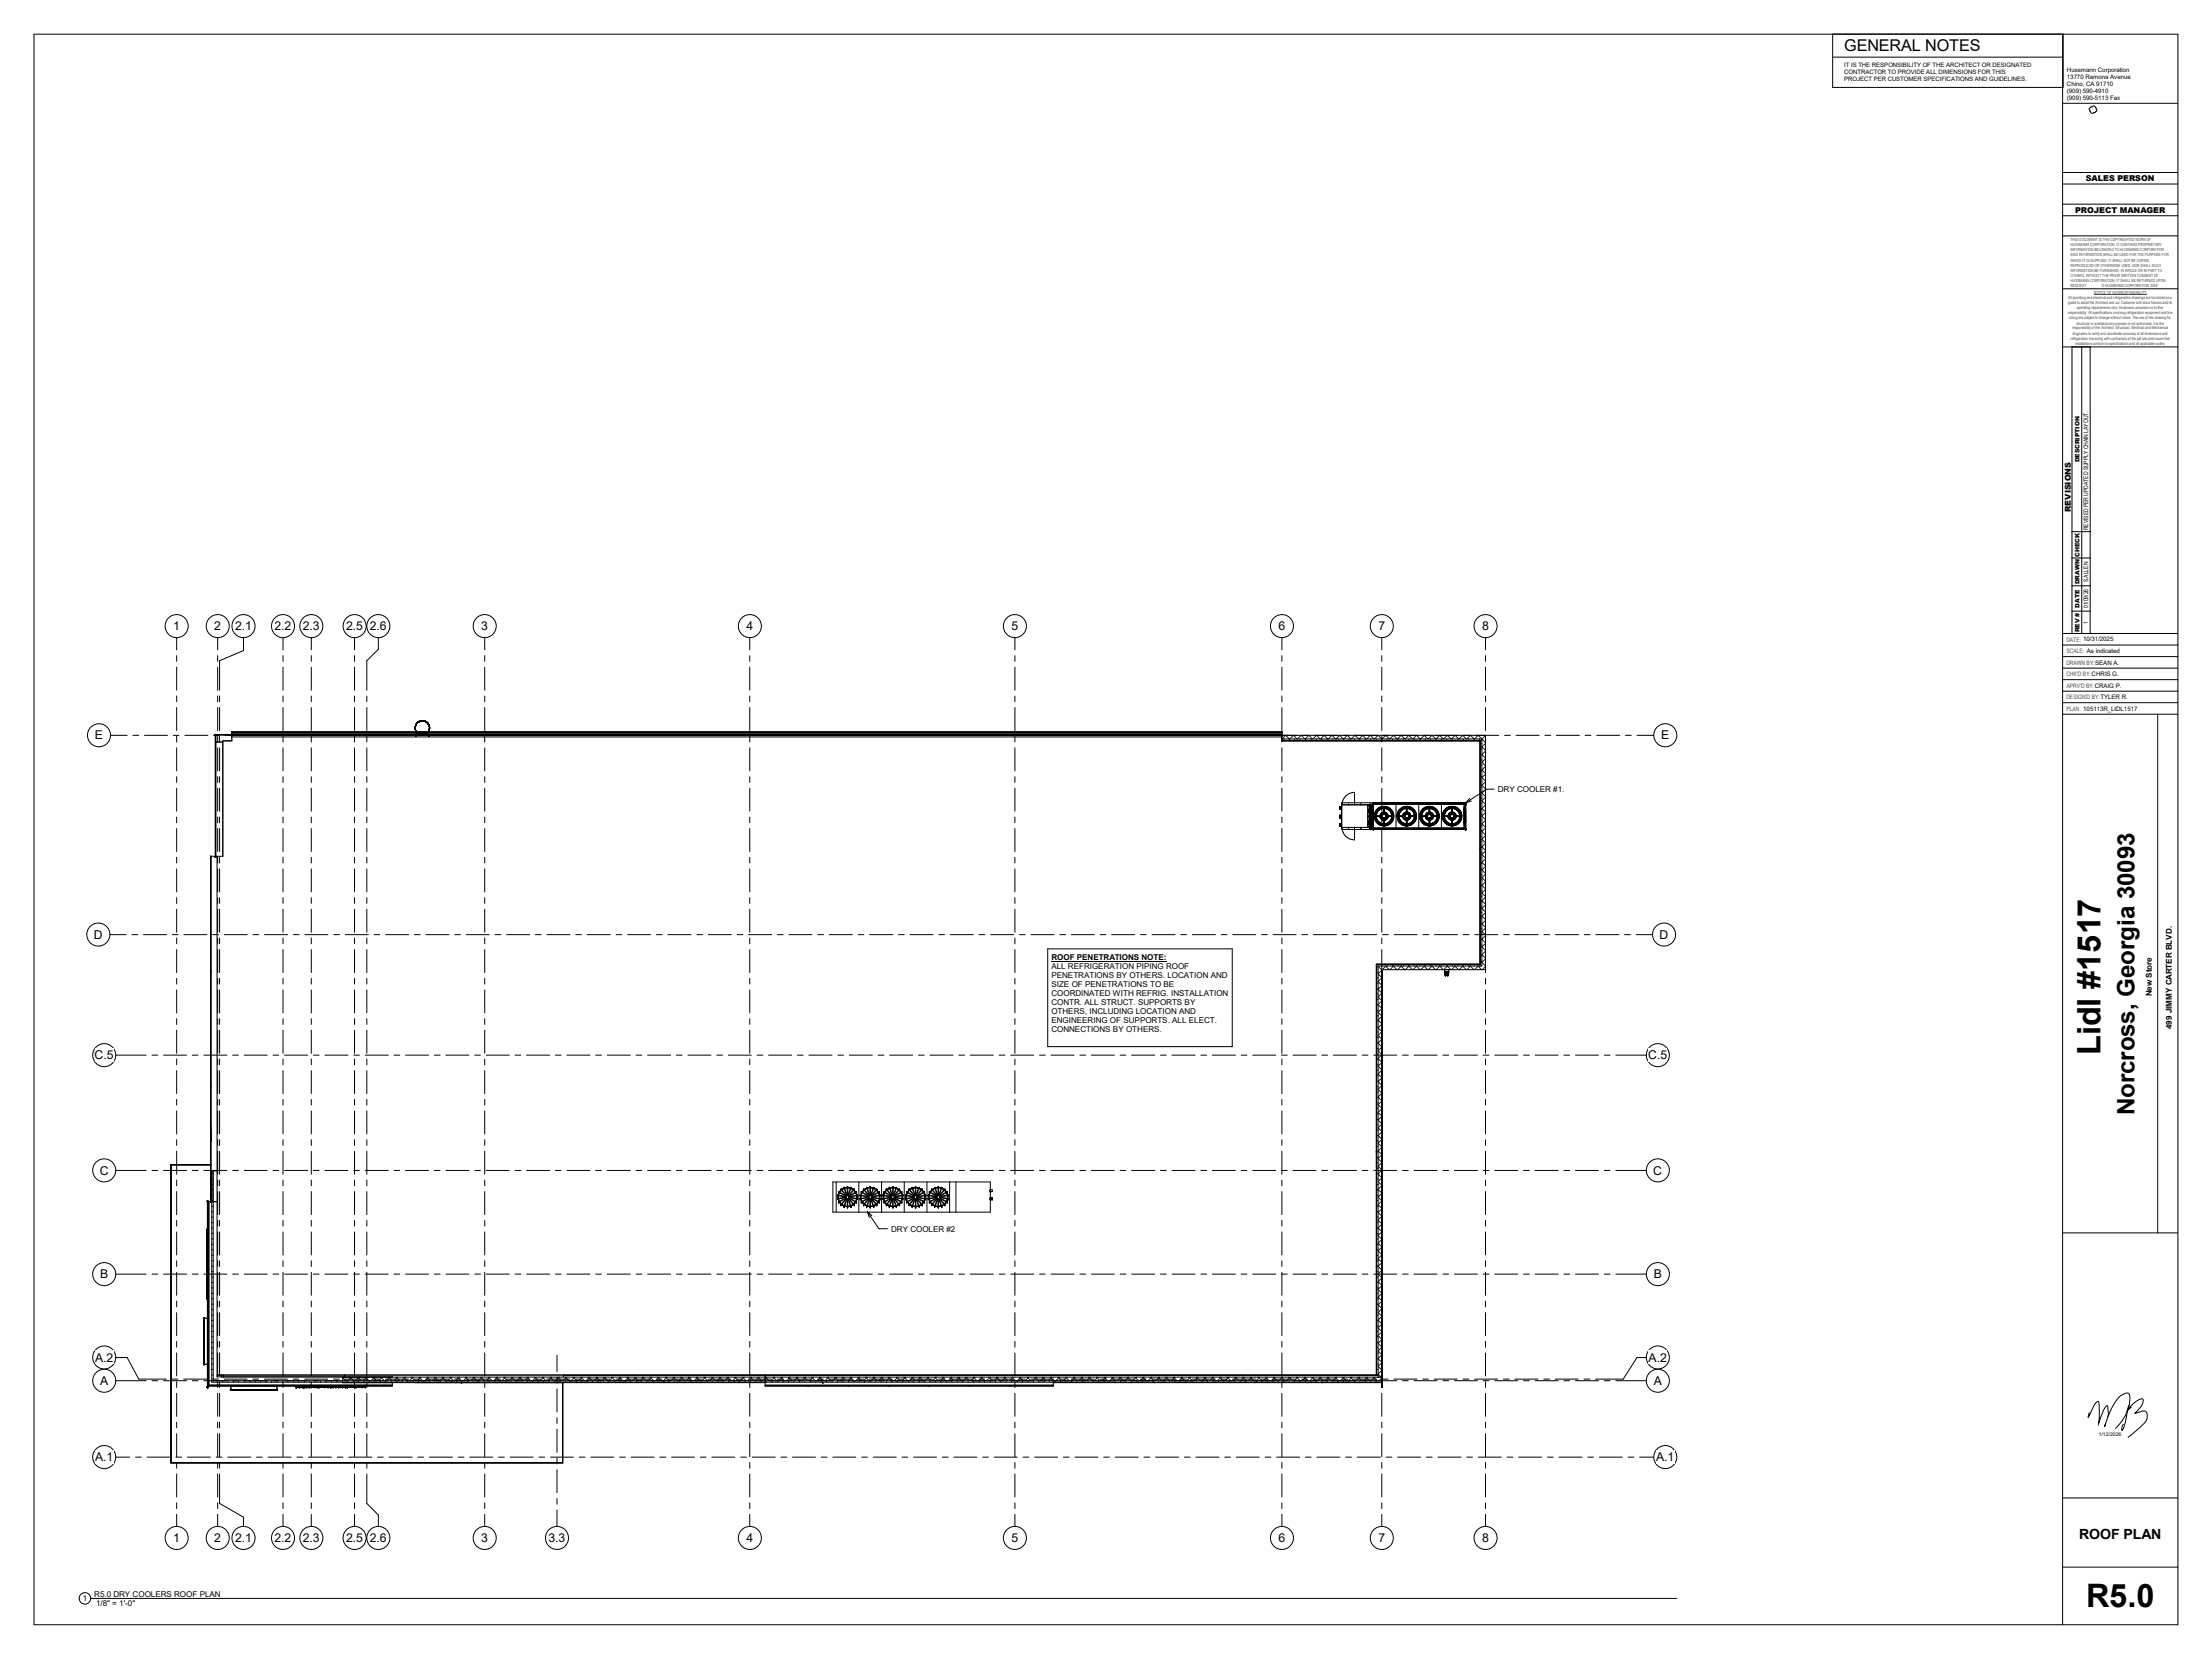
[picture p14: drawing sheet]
<svg xmlns="http://www.w3.org/2000/svg" width="1219mm" height="914mm" viewBox="0 0 1219 914" stroke-linecap="round" stroke-linejoin="round" font-family="sans-serif">
<defs><g id="words">
<g font-size="17.8">
<text x="1158" y="581" transform="rotate(-90 1158 581)">Lidl #1517</text>
<text x="1150" y="886">R5.0</text>
</g>
<text font-size="13.2" x="1177" y="615" transform="rotate(-90 1177 615)">Norcross, Georgia 30093</text>
<text font-size="8.9" x="1016" y="28">GENERAL NOTES</text>
<text font-size="7.7" x="1146" y="849">ROOF PLAN</text>
<g font-size="6.7">
<text x="95" y="347">1</text>
<text x="118" y="347">2</text>
<text x="130" y="347">2.1</text>
<text x="151" y="347">2.2</text>
<text x="167" y="347">2.3</text>
<text x="191" y="347">2.5</text>
<text x="204" y="347">2.6</text>
<text x="265" y="347">3</text>
<text x="411" y="347">4</text>
<text x="557" y="347">5</text>
<text x="705" y="347">6</text>
<text x="760" y="347">7</text>
<text x="817" y="347">8</text>
<text x="52" y="408">E</text>
<text x="916" y="408">E</text>
<text x="52" y="517">D</text>
<text x="915" y="517">D</text>
<text x="52" y="584">C.5</text>
<text x="908" y="584">C.5</text>
<text x="55" y="647">C</text>
<text x="911" y="647">C</text>
<text x="55" y="705">B</text>
<text x="911" y="705">B</text>
<text x="52" y="750">A.2</text>
<text x="909" y="750">A.2</text>
<text x="55" y="763">A</text>
<text x="911" y="763">A</text>
<text x="52" y="805">A.1</text>
<text x="913" y="805">A.1</text>
<text x="95" y="850">1</text>
<text x="118" y="850">2</text>
<text x="130" y="850">2.1</text>
<text x="151" y="850">2.2</text>
<text x="167" y="850">2.3</text>
<text x="191" y="850">2.5</text>
<text x="204" y="850">2.6</text>
<text x="265" y="850">3</text>
<text x="302" y="850">3.3</text>
<text x="411" y="850">4</text>
<text x="557" y="850">5</text>
<text x="705" y="850">6</text>
<text x="760" y="850">7</text>
<text x="817" y="850">8</text>
</g>
<g font-size="4.4">
<text x="1150" y="100">SALES PERSON</text>
<text x="1144" y="117">PROJECT MANAGER</text>
<text x="1141" y="282" transform="rotate(-90 1141 282)">REVISIONS</text>
<text x="826" y="437">DRY COOLER #1.</text>
<text x="580" y="529">ROOF PENETRATIONS NOTE:</text>
<text x="579" y="534">ALL REFRIGERATION PIPING ROOF</text>
<text x="580" y="539">PENETRATIONS BY OTHERS. LOCATION AND</text>
<text x="580" y="544">SIZE OF PENETRATIONS TO BE</text>
<text x="580" y="549">COORDINATED WITH REFRIG. INSTALLATION</text>
<text x="1186" y="549" transform="rotate(-90 1186 549)">New Store</text>
<text x="580" y="554">CONTR. ALL STRUCT. SUPPORTS BY</text>
<text x="580" y="559">OTHERS, INCLUDING LOCATION AND</text>
<text x="580" y="564">ENGINEERING OF SUPPORTS. ALL ELECT.</text>
<text x="580" y="569">CONNECTIONS BY OTHERS.</text>
<text x="1197" y="567" transform="rotate(-90 1197 567)">499 JIMMY CARTER BLVD.</text>
<text x="491" y="679">DRY COOLER #2</text>
<text x="52" y="880">R5.0 DRY COOLERS ROOF PLAN</text>
<text x="46" y="882">1</text>
<text x="53" y="885">1/8&quot; = 1'-0&quot;</text>
</g>
<g font-size="3.4">
<text x="1139" y="40">Hussmann Corporation</text>
<text x="1139" y="43">13770 Ramona Avenue</text>
<text x="1139" y="47">Chino, CA 91710</text>
<text x="1139" y="51">(909) 590-4910</text>
<text x="1139" y="55">(909) 590-5113 Fax</text>
<text x="1151" y="292" transform="rotate(-90 1151 292)">REVISED PER UPDATED SUPPLY CHAIN LAYOUT.</text>
<text x="1151" y="321" transform="rotate(-90 1151 321)">S.ALLEN</text>
<text x="1151" y="335" transform="rotate(-90 1151 335)">01/09/26</text>
<text x="1151" y="344" transform="rotate(-90 1151 344)">1</text>
</g>
<g font-size="3.4" fill="#4c4c4c">
<text x="1139" y="354">DATE: 10/31/2025</text>
<text x="1139" y="360">SCALE: As indicated</text>
<text x="1139" y="366">DRAWN BY:SEAN A.</text>
<text x="1139" y="373">CHK'D BY:CHRIS G.</text>
<text x="1139" y="379">APRV'D BY:CRAIG P.</text>
<text x="1139" y="386">DESIGN'D BY:TYLER R.</text>
<text x="1139" y="392">PLAN: 105113R_LIDL1517</text>
</g>
<g font-size="3.3">
<text x="1016" y="37">IT IS THE RESPONSIBILITY OF THE ARCHITECT OR DESIGNATED</text>
<text x="1016" y="41">CONTRACTOR TO PROVIDE ALL DIMENSIONS FOR THIS</text>
<text x="1016" y="45">PROJECT PER CUSTOMER SPECIFICATIONS AND GUIDELINES.</text>
<text x="1146" y="255" transform="rotate(-90 1146 255)">DESCRIPTION</text>
<text x="1146" y="322" transform="rotate(-90 1146 322)">DRAWN CHECK</text>
<text x="1146" y="335" transform="rotate(-90 1146 335)">DATE</text>
<text x="1146" y="348" transform="rotate(-90 1146 348)">REV #</text>
</g>
<text font-size="2.8" x="1157" y="792">1/12/2026</text>
<g font-size="2.3" fill="#4c4c4c">
<text x="1141" y="133">THIS DOCUMENT IS THE COPYRIGHTED WORK OF</text>
<text x="1141" y="136">HUSSMANN CORPORATION. IT CONTAINS PROPRIETARY</text>
<text x="1141" y="139">INFORMATION BELONGING TO HUSSMANN CORPORATION.</text>
<text x="1141" y="141">SAID INFORMATION SHALL BE USED FOR THE PURPOSE FOR</text>
<text x="1141" y="144">WHICH IT IS SUPPLIED. IT SHALL NOT BE COPIED,</text>
<text x="1141" y="147">REPRODUCED OR OTHERWISE USED. NOR SHALL SUCH</text>
<text x="1141" y="150">INFORMATION BE FURNISHED, IN WHOLE OR IN PART TO</text>
<text x="1141" y="152">OTHERS, WITHOUT THE PRIOR WRITTEN CONSENT OF</text>
<text x="1141" y="155">HUSSMANN CORPORATION; IT SHALL BE RETURNED UPON</text>
<text x="1141" y="158">REQUEST.</text>
<text x="1158" y="158">© HUSSMANN CORPORATION 2009</text>
<text x="1140" y="165">All plumbing and electrical and refrigeration drawings are furnished as a</text>
<text x="1140" y="168">guide to assist the Architect and our Customer with store fixtures and its</text>
<text x="1154" y="162">NOTICE OF NONRESPONSIBILITY</text>
<text x="1140" y="173">responsibility. All specifications involving refrigeration equipment and line</text>
<text x="1145" y="171">operating requirements only. Hussmann assumes no further</text>
<text x="1141" y="176">sizing are subject to change without notice. The use of this drawing for</text>
<text x="1144" y="179">structural or architectural purposes is not authorized. It is the</text>
<text x="1142" y="182">responsibility of the Architect, Structural, Electrical and Mechanical</text>
<text x="1142" y="184">Engineers to verify and coordinate accuracy of all dimensions and</text>
<text x="1141" y="187">refrigeration line sizing with contractors at the job site and insure that</text>
<text x="1144" y="190">installations conform to specifications and all applicable codes.</text>
</g>
</g></defs>
<path d="M1010 19h127v29h-127zM1010 31h127" fill="none" stroke="#000" stroke-width=".55"/>
<g fill="#fff">
<path d="M116 645l1 17z"/>
<path d="M117 645v17z"/>
<path d="M118 761h71v1h-71z"/>
<path d="M115 763h101z"/>
<path d="M115 763l101 1z"/>
<path d="M189 762h122z"/>
<path d="M189 759h122v2h-122z"/>
<path d="M189 761h122v1h-122z"/>
<path d="M422 758h159z"/>
<path d="M422 759h159v2h-159z"/>
<path d="M422 761h159v1h-159z"/>
<path d="M117 662h1v100h-1z"/>
<path d="M115 662v101z"/>
<path d="M115 662v102z"/>
<path d="M311 762h111z"/>
<path d="M311 758h111z"/>
<path d="M311 759h111v2h-111z"/>
<path d="M311 761h111v1h-111z"/>
<path d="M759 532v226z"/>
<path d="M760 534h2v225h-2z"/>
<path d="M759 532h1v226h-1z"/>
<path d="M816 408v124z"/>
<path d="M817 407h2v127h-2z"/>
<path d="M816 408h1v124h-1z"/>
<path d="M707 405h112v2h-112z"/>
<path d="M707 408h109z"/>
<path d="M707 407h110v1h-110z"/>
<path d="M759 531l57 1z"/>
<path d="M760 532h57v2h-57z"/>
<path d="M759 532h57h-57z"/>
<path d="M692 762h70z"/>
<path d="M692 758h67z"/>
<path d="M692 759h70v2h-70z"/>
<path d="M692 761h70v1h-70z"/>
<path d="M581 762h111z"/>
<path d="M581 758h111z"/>
<path d="M581 759h111v2h-111z"/>
<path d="M581 761h111v1h-111z"/>
</g>
<g fill="none" stroke="#000" stroke-width=".55">
<path d="M230 399l-1 1M231 398h-1M231 398h.1M231 398h-1l-1 2M232 397h2M232 397l-1 1M233 397h-1M234 397l1 1M235 398h.1M235 398l1 1M235 398l2 2M236 400h1"/>
<path d="M119 405h.1M119 405v67M119 409h4M119 405h9M128 405h.1M128 405h691v129h-57M128 404h579M128 406h579M128 404h101M229 401h.1M229 401v1M229 402v1"/>
<path d="M229 400h.1M229 405h.1M229 400v1M229 400v2M229 403h.1M229 403l1 1M229 404v1M230 404h6M230 404v1M230 404h.1M236 404v1M236 404h471"/>
<path d="M236 405h.1M236 403h.1M236 403v1M237 400l-1 3M237 400h.1M237 400v1M237 401l-1 2M237 405h.1M237 401h.1M707 405h.1M707 408h109v124h-57v226M707 407h110v125h-57v227"/>
<path d="M707 408h109M755 408h.1M759 408h.1M761 408h.1M762 405h.1M776 408h.1M778 408h.1M789 408h.1M792 408h.1M816 408h.1M816 408h-109v-5h-579v5h-5v64h-7M816 408v123h-57v227h-639"/>
<path d="M738 445h.1M738 446h.1M738 455h.1M738 450h.1M738 454h.1M738 449h.1M738 454h1M738 449h1M738 450h1M738 455h1M738 445h1M738 446h1"/>
<path d="M738 445v1M738 449v1M738 454v1M739 445h.1M739 455h.1M739 450h.1M739 454h.1M739 449h.1M739 445v1M739 449v1v-1M739 454v1M739 446h.1"/>
<path d="M739 449v1M739 456h16M739 444h16M739 448h.1M739 452h.1M740 456a7 7 0 0 0 7 7v-7M740 444a7 7 0 0 1 7-7v7M743 456h.1M743 444h.1M750 444h.1M750 456h.1M750 443h.1"/>
<path d="M750 443v1M754 444v12M754 449h2M754 444h1M754 456h1M755 446h.1M755 454h.1M755 453h.1M755 446v1M755 453v1M755 447h.1M755 452h.1"/>
<path d="M755 448h.1M755 449h.1M755 456h.1M755 451h.1M755 450h.1M755 449v-6v6M755 450v6M755 444h.1M755 443h.1M755 443v1M755 444h1M755 456h1"/>
<path d="M755 444l1 1M755 455v1M755 455h.1M755 445h.1M755 445h1M756 444h.1M756 456h.1M756 445h.1M756 449h.1M756 450h.1M756 449v1M756 455h.1"/>
<path d="M756 455h-1M756 450h-2M756 444v1M756 455l-1 1M756 455v1M756 444h-1M756 450v6M756 444v6M756 450h1M757 450h.1M757 443h.1M757 457h.1"/>
<path d="M757 456h.1M757 442h.1M757 442v15M757 443h51M757 457h51M758 449h.1M758 451h.1M758 449v2M758 448a5 5 0 0 0 1 6M758 450h.1M758 450h4M758 452h.1"/>
<path d="M758 451l1 2M758 448h.1M758 448v1M758 447v1M758 450l1 2zM758 452v1M758 447h.1M758 451l2 2M758 451l2 3M759 448l-1 1M759 450v1M759 449v1"/>
<path d="M759 449v2l2 3M759 453l2 2M759 451h.1M759 447l-1 1M759 447h.1M759 453h.1M759 449h.1M759 448v1M759 446v1M759 452h.1M759 453l1 1M759 448h.1"/>
<path d="M759 446h.1M759 446l-1 1M759 454h.1M759 453h1M759 454l1 1M759 454h1M760 446h-1M760 446l-2 3M760 446l-1 1M760 447l-1 1M760 453l1 1M760 446h.1"/>
<path d="M760 454h.1M760 454l1 1M760 446v1M760 445v1M760 446l-2 2M760 454h1M760 445h.1M761 454h.1M761 446h-1M761 455h1M761 450h.1M761 454l1 1-1-1"/>
<path d="M761 454h1M761 446h.1M761 451h.1M761 449v1v2M761 445h.1M761 455h.1M761 446l-2 1M761 445l-1 1M761 452h1M761 445l-2 1M761 450l1 1M761 449l1 2"/>
<path d="M761 449v1M762 445h.1M762 455h.1M762 451h.1M762 449h-1M762 449h.1M762 451h1M762 450h.1M762 450l1 1M762 445l3 1M762 445l-1 1M762 455h2"/>
<path d="M762 449v1M762 454h.1M762 445h-1M762 450v1M762 448h.1M762 452h.1M762 452h1M762 446h.1M762 448a2.2 2.2 0 0 1 3 1M762 448l-1 1M762 444h2M762 454h2"/>
<path d="M762 444l-3 2M762 448v1M763 451h.1M763 446h-1M763 448h.1M763 445h.1M763 455h.1M763 448l-1 2M763 448l-1 1M763 445v4M763 451v4M763 448v1"/>
<path d="M763 452h.1M763 449h.1M763 451v1M763 452v3M763 446h.1M763 445h2M763 448l1 1M763 449h1M763 444l2 1M763 448h1M763 448h-1M763 446h2"/>
<path d="M764 451h.1M764 449h.1M764 451h-1M764 449v2M764 446h-3M764 455h.1M764 449h-2M764 446h.1M764 445h.1M764 454h-1M764 454h.1M764 450h4"/>
<path d="M764 450h.1M764 445h-3M764 454l-1 1M764 445h1M764 450l-1 1M764 449v1M764 450v1M764 452h-2M764 448h.1M764 448l1 1M765 445l1 1M765 445v1"/>
<path d="M765 455h-1M765 445h.1M765 454h.1M765 451l-2 1M765 450h.1M765 450h-1M765 449l-1 2M765 454h-1M765 451h.1M765 446h.1M765 454l-2 1M765 454l-1 1"/>
<path d="M765 446l1 1M765 446h1M766 445h.1M766 453l-1 1M766 447h.1M766 446l1 1M766 454h-1M766 454l-1 1M766 453h-1M766 454h.1M766 446h.1M766 453h.1"/>
<path d="M766 454h-2M766 447l1 2M767 448h.1M767 447v1M767 453l-3 1M767 453l-1 1M767 453h.1M767 446h.1M767 452h.1M767 447h.1M767 449h.1M767 446l1 3"/>
<path d="M767 451h.1M767 451l-1 2M767 449v2M767 447l1 1M767 449v1M767 450v1M767 452l1-2-2 3M767 448l1 1M767 453l-2 2h-2M767 452v1a5 5 0 0 1-6 2M767 448l1 3-1 2M767 448h1"/>
<path d="M768 452h-1M768 447h.1M768 449h.1M768 448v1M768 448h.1M768 452v1M768 451h.1M768 450h.1M768 450h-3M768 452h.1M768 449v1M768 450h-4"/>
<path d="M768 449v3M768 449v2M768 450l-1 3M769 443v13M770 450l1 3M770 449v2M770 449h.1M770 451h.1M770 451v1M770 450h.1M770 450h4M770 448h.1"/>
<path d="M770 448v1M770 448l1 4 2 3M771 450h.1M771 452h.1M771 450l1 3M771 451v1M771 448h.1M771 447h.1M771 448h-1M771 449v2M771 449h.1M771 447v1"/>
<path d="M771 448v1M771 453h.1M771 453l1 1M771 452v1M771 452l2 2M771 447v2v-1M771 451l1 1M771 451h.1M771 446l-1 2M771 452l3 2M771 453h1M772 447h.1"/>
<path d="M772 446l-1 1M772 448h-1M772 453h.1M772 454l1 1M772 446v1M772 452v1M772 454h.1M772 453l1 1M772 453v1M772 446h.1M772 445l-1 1M772 454l3 1"/>
<path d="M772 454h1M773 454h.1M773 454l2 1M773 453h.1M773 446h.1M773 446l-2 2M773 445h.1M773 455h.1M773 450v1M773 454h1M773 445l-1 1M773 450h.1"/>
<path d="M773 449l1 2M773 445v1M773 451l1 1M773 455h2M773 454l3 1M773 449h.1M774 445l-2 1M774 445l-3 2M774 445h-2M774 455h.1M774 454h2M774 445h.1"/>
<path d="M774 451h.1M774 448h.1M774 454v1M774 452h.1M774 446h.1M774 454h.1M774 452h1M774 449v2M774 448l-1 1M774 450h.1M774 450l1 1M774 449v1"/>
<path d="M774 450v1M774 446l-2 1M774 451h1M775 444h1M775 455h1M775 445h2M775 444l-1 1M775 451h.1M775 448h.1M775 445h.1M775 448h1l1 1v1M775 452h1"/>
<path d="M775 455h.1M775 454h.1M775 446h.1M775 451h1M775 444h.1M775 452h.1M775 445h-1M775 445h-2l-2 2M775 449h-1M775 449h1M775 448l-1 1M775 454v1"/>
<path d="M775 445v3M775 448v1M775 445v4M775 451v4M775 452v3M775 448h1M776 448h.1M776 445h.1M776 455h.1M776 445v4M776 449h.1M776 448v1"/>
<path d="M776 445v3M776 452h.1M776 446l2 1M776 451v4M776 451h-1M776 451h.1M776 455l1-1zM776 444l1 1M776 445l1 1M776 448h-2M776 448h1M776 445l-3 1"/>
<path d="M776 445h1M776 448l1 1M776 446h-2M776 449v2M776 454h.1M776 449l1 1M776 449h1M777 445h.1M777 450h3M777 450h.1M777 445l1 1M777 451h.1"/>
<path d="M777 449v1M777 450l-1 1M777 454h.1M777 448h.1M777 452h-1M777 454v1M777 455h.1M777 448l1 2M777 455h-2M777 445l2 1M777 451l-1 1M777 455h-1"/>
<path d="M777 445h1M777 446h1M777 454h-1M777 449h.1M778 449h.1M778 450h.1M778 454h.1M778 450l-1 1M778 455h-1M778 454l-1 1M778 445l2 2M778 446h.1"/>
<path d="M778 445h.1M778 446l1 1 1 3M778 447h1M778 453h.1M778 447l2 2M778 454h-1M778 446h1M779 446h.1M779 454l-1 1M779 447h.1M779 452l-2 2M779 454h-1"/>
<path d="M779 454h.1M779 447l1 1M779 453h.1M779 446v1M779 448h.1M779 452v1M779 446l1 1M779 451h.1M779 447h1M779 449h.1M780 447v1M780 449l-1 3"/>
<path d="M780 447v2M780 450h.1M780 452h.1M780 453l-1 1M780 452l-2 2M780 448h.1M780 447h.1M780 452l-3 2M780 453h.1M780 451l-1 2M780 449h.1M780 451h.1"/>
<path d="M780 447l1 2-1 3M780 448v2M780 450v2M780 449v3M780 450v1M780 452l-1 2M780 449v1M780 450h-3M780 448v1M780 452v1M780 449v2M781 449h.1"/>
<path d="M781 451h.1M781 449v1M781 450h.1M782 443v13M782 450l1 1M782 449v1M783 449l-1 1M783 449h.1M783 451h.1M783 451v2M783 450v2M783 450h.1"/>
<path d="M783 450h4M783 449v2M783 452h.1M783 448h.1M783 448v1M783 452l1 1M783 450v1M783 449l1 3M783 449v1M783 451l1 1M783 447v2M783 451l2 3"/>
<path d="M783 451l2 2M783 453h.1M783 447h.1M783 452h1M784 453v1M784 452h.1M784 448h-1M784 448l-1 1M784 452v1M784 450h.1M784 447v1M784 449a4 4 0 0 0 3 5"/>
<path d="M784 446l-1 1M784 447l-1 1M784 453h.1M784 447h.1M784 451h.1M784 449h.1M784 446v1M784 454h.1M784 453l1 1M784 446h.1M784 454l1 1M784 448h.1"/>
<path d="M784 453h1M784 454l2 1M785 447l-1 2M785 446l-2 2M785 453l1 1M785 454h.1M785 446h.1M785 453h.1M785 446h-1M785 454l1 1M785 446l-1 1M785 454h1"/>
<path d="M785 446v1M785 445l-1 1M785 454l2 1M786 454h.1M786 450v1M786 449v1M786 455h.1M786 446h.1M786 449h.1M786 451h.1M786 450h.1M786 451l1 1"/>
<path d="M786 445h.1M786 455h1M786 454l1 1M786 445h-1M786 445l-1 1M786 448v1M786 448h.1M786 452h1M786 450l1 1M786 449v1l1 1M787 445h.1M787 450v1"/>
<path d="M787 445h-2M787 451h.1M787 450h.1M787 455h2M787 449v1M787 454h.1M787 450l1 1M787 448h.1M787 449h-1M787 452h1M787 446h.1M787 445h-1"/>
<path d="M787 451h1M787 444l3 1M787 449h.1M787 445h2M787 454h2M787 455h.1M787 448l-1 1M787 444v1M787 445l-3 2M787 448h2M788 446h-1M788 455h.1"/>
<path d="M788 448l-1 1M788 445v4h-1M788 451v4M788 452v3M788 451h.1M788 445h.1M788 448h.1M788 452h.1M788 449h.1M788 445v4M788 451v1M788 454v1"/>
<path d="M788 448l1 1h-2l-1 1M788 446h2l2 2M788 448l1 1M788 449h1M788 445h2M788 445l4 2M788 445l3 1M788 444h1M789 449h.1M789 448h.1M789 451h-1M789 455h-1"/>
<path d="M789 451h.1M789 448l1 1M789 445h-2M789 449v2M789 446h-3l-2 1M789 445h.1M789 455h.1M789 452h-1M789 446h.1M789 450h4M789 450h.1M789 454h.1"/>
<path d="M789 450l-1 1M789 452h.1M789 445h1M789 454v1v-1M790 445v1M790 445h.1M790 455h-1M790 448v1M790 451a2.3 2.3 0 0 1-3 1M790 455h-2M790 450h.1M790 450h-1"/>
<path d="M790 454h.1M790 454h-1M790 455h.1M790 450v1M790 449h.1M790 446h.1M790 449v1M790 454l-2 1M790 445l1 1M790 446l2 1 1 2M791 454h-1M791 447h.1"/>
<path d="M791 453l-3 1M791 446h.1M791 445h.1M791 454h.1M791 445l1 1M791 453l-1 1M791 452v1M791 454l-2 1M791 446h1M791 448h1M792 447v1M792 454h-1"/>
<path d="M792 447h.1M792 452h-1M792 446v1M792 453h.1M792 447l1 2M792 448h.1M792 448v1M792 453l-2 2M792 451h.1M792 446l1 2M792 452v1M792 451l-2 2"/>
<path d="M792 449v2M792 447l1 1M792 450h.1M792 450v1M792 453l-1 1M792 452l1-2-1 2-2 2M792 452h.1M792 451v2M792 448l1 1M793 451l-2 2M793 448h.1M793 449h.1"/>
<path d="M793 449v2M793 451h.1M793 447h.1M793 450h.1M793 450h-3M793 452h.1M793 451v1M793 448v1M793 448v3M793 451l-1 2M793 450v1M794 443v13"/>
<path d="M795 450h.1M795 450h4M795 452h.1M795 451h.1M795 448h.1M795 448v1M795 448v3M795 451l1 1M795 451l2 2M796 450h.1M796 452h.1M796 450v2v-1"/>
<path d="M796 452v1M796 448h-1M796 449v2M796 447h.1M796 449h.1M796 451v1M796 448h.1M796 451h.1M796 447v1M796 452l1 1M796 453l2 2M796 448v1"/>
<path d="M796 453h.1M796 450v1M796 449v1M796 452l1 2M796 446l-1 3 1 4M796 451l1 2M797 447l-1 1M797 453h.1M797 447h.1M797 446l-1 1M797 454h.1M797 452h.1"/>
<path d="M797 448h.1M797 446l-1 2M797 452v1M797 453l1 1M797 454h1M797 446h.1M797 445v1M797 453h1M797 454l3 1M798 446h-1M798 453v1M798 447h.1"/>
<path d="M798 446h.1M798 454h1M798 454l2 1-2-1M798 446l2-1-3 1M798 454h.1M798 445h-1M798 445h.1M798 445l-1 1M798 450h.1M798 449v1M798 450v1M798 449h.1"/>
<path d="M798 451h.1M798 455h.1M798 451l2 1M798 455h2M798 454h2M799 451h.1M799 454h.1M799 448v1M799 455h.1M799 445l-1 1M799 448h.1M799 445h.1"/>
<path d="M799 452h.1M799 450v1M799 450h.1M799 450l1 1M799 449h.1M799 446h.1M799 455h2M799 452h1M799 449v1h-4M799 445l4 1M799 451h1M799 446h2"/>
<path d="M800 449h.1M800 444h1M800 444l-2 1M800 448l-2 1M800 455h1M800 445h1M800 451h.1M800 448h.1M800 454h1M800 455h.1M800 449h-1M800 452h1"/>
<path d="M800 449l-1 1 1 1M800 448l1 1M800 448l-1 2M800 451h1M800 444h.1M800 452h.1M800 445h-2h1M800 449h1M800 446h-2l-2 3M800 445h.1M800 448l-1 1M800 448v1"/>
<path d="M800 445v3M800 454v1M800 451v4M800 448h1M801 455h.1M801 451h-1M801 445v4M801 449h.1M801 452h.1M801 448h.1M801 445h.1M801 451v4"/>
<path d="M801 448v1M801 446h.1M801 451h.1M801 455h-1M801 444l1 1M801 445h1M801 448h-1M801 446l3 1M801 448l1 1M801 449v2M801 449l1 1M801 446h1"/>
<path d="M801 449h1M801 448h1M802 445h.1M802 454h-1M802 454h.1M802 450h3M802 449h.1M802 450h.1M802 451h-1M802 451h.1M802 455h-2M802 449v1"/>
<path d="M802 452h-1M802 446h.1M802 455h.1M802 450l-1 1M802 452h.1M802 448h.1M802 445l2 1M802 454l-1 1M802 448v1M802 451v1M802 455h-1M802 445l1 1"/>
<path d="M802 449l1 1M802 445h1M803 446h.1M803 449h.1M803 450h.1M803 450l-1 1M803 446l2 1M803 454h.1M803 445v1M803 445h.1M803 454h-1M803 453l-1 1"/>
<path d="M803 453h.1M803 446l1 1M803 446h1M804 447v1M804 453h.1M804 446l1 1M804 453l-2 1M804 447h.1M804 454l-2 1M804 447l1 1M804 448h.1M804 446h.1"/>
<path d="M804 452h.1M804 454h.1M804 448l1 1M804 452v1M804 449h.1M804 451h.1M804 447h1M804 453l-1 1M805 452h-1M805 446v1M805 449v2M805 450l-2 3"/>
<path d="M805 452v-2l-1 2M805 448v3M805 448v1M805 447v1M805 447h.1M805 448h.1M805 453l-1 1M805 451l-3 3M805 451l-1 2M805 448v2M805 452h.1M805 447l1 3-1 3"/>
<path d="M805 451h.1M805 452l-1 1M805 452v1M805 450h.1M805 449h.1M805 450h-3M805 450v2M806 449h.1M806 451h.1M806 450h.1M807 448h.1M807 446h.1"/>
<path d="M807 453h.1M807 451h.1M807 447h.1M807 454h.1M807 449h.1M807 445h1M807 451h1M807 449h1M807 448h1M807 452h1M807 455h1M807 443v13"/>
<path d="M807 450h1M807 454h1M807 447h1M807 453h1M808 443h.1M808 457h.1M808 456h.1M808 442h.1M808 442h-69v15h69M808 443h-52v13h52M808 451h-1M808 442v15"/>
<path d="M808 446h-1M816 453h.1M116 472h.1M116 472v190M119 472h.1M120 472v287h642M816 468h.1M819 470h.1M816 482v1M816 487h.1M816 481h.1M116 535h.1"/>
<path d="M577 523h102v54h-102zM762 534h.1M762 534v230M767 532h.1M782 532h.1M788 531v1M796 534v2M796 535v2M796 536h2M796 536h.1M796 537h.1M796 537h1"/>
<path d="M797 537h.1M797 536h.1M797 536v1M797 537h1M798 536v1M798 537h.1M798 532h.1M798 534v2M798 535v2M798 536h.1M759 571h.1M759 568h.1"/>
<path d="M116 599h.1M759 595h.1M116 620h.1M116 619h.1M116 620v8M759 607h.1M762 610h.1M116 628h.1M116 628v-1v1M759 635h.1M759 640h.1M94 642v164h216v-44"/>
<path d="M116 660v2M116 645h4M116 642h-22v164h216v-44M116 645v1M117 650h-1M117 654h-1M117 658h-1M117 645v17M118 645v116h644M459 651h87v17h-87zM461 651v17M462 659h.1"/>
<path d="M462 659l4 1M462 659h4M462 660v1M462 660v2M462 659v1M462 659v2M462 657h.1M462 657l4 2M462 657v2M462 657v3M463 657l-1 2M463 656h.1"/>
<path d="M463 655v1M463 655h.1M463 656l3 3M464 655h-1M464 655h.1M464 656l-1 1M464 655l3 4M465 655h.1M465 654v1M465 655l2 4M465 654h.1M465 655l-1 1"/>
<path d="M465 654l2 5M465 655a5 5 0 0 1 6 2M465 655l-3 2M466 655h.1M466 660h.1M466 660l-4 1M466 659v1M466 659h.1M467 659h-1M467 659h.1M467 655h-2M467 655h-1"/>
<path d="M467 654h.1M467 654v5M467 659h1M467 655h2M468 659l-2 1h1h1M468 659v1M468 659h.1M468 660h.1M468 660l5 1M469 655h.1M469 654h.1M469 654v1"/>
<path d="M469 655l1 1M469 654l-2 5M469 655l-1 4M470 656l1 1M471 655h.1M471 656v1M471 655l-3 4M471 656l-3 3M471 656h.1M471 655v1M471 657h1M471 657a5 5 0 0 1 0 6"/>
<path d="M472 657v2M472 657h.1M472 657l-4 2M472 659v2M473 659h.1M473 659h-5M473 659l-5 1M473 651v17M474 659h.1M474 659l5 1M474 660v1M474 660l1 2"/>
<path d="M474 659v1M475 657h.1M475 659v2M475 657l4 2h-5M475 657l4 2M475 657l-1 2M475 657l-1 3M475 657v2M476 656l-1 1M476 656h.1M476 656l3 3M476 655h.1"/>
<path d="M476 655v1M476 655l3 4M477 656h.1M478 655h.1M478 655l1 4M478 654h.1M478 655l-2 1M478 654v1M478 655l-1 1M478 654l1 5M478 655l-3 2M478 655a5 5 0 0 1 6 2"/>
<path d="M479 660h.1M479 660l-5 1M479 659v1M479 659h.1M479 659h1M480 655h-2M480 654v5M480 654h.1M480 659h.1M480 659h-1M480 655h1M480 659h1"/>
<path d="M481 659v1M481 660h.1M481 660l4 1M481 655h.1M481 654l-1 5M481 655l2 1M481 654h.1M482 654h-1M482 655l1 1M482 654v1M482 654h.1M482 655h.1"/>
<path d="M482 655l-2 4M483 656l1 1M483 655l-3 4M483 655h.1M483 655v1M483 656h.1M483 656l-3 3M484 657h.1M484 657a5 5 0 0 1 0 6M484 657l1 2M485 657h.1M485 657l-5 2"/>
<path d="M485 657l-4 2h4M485 659v2M485 659l-4 1M485 659h.1M486 651v17M487 659h4M487 659h.1M487 659l4 1M487 660v1M487 660l1 2M487 659v1M487 659v2"/>
<path d="M487 657h.1M487 657l4 2M488 657l-1 2M488 657l-1 3M488 656v1M488 656h.1M488 655v1M488 655h.1M488 656l3 3M489 655h-1M489 655h.1M489 655l2 4"/>
<path d="M489 656l-1 1M490 655h.1M490 655l2 4M490 655l-1 1M490 654v1M490 654h.1M490 654l2 5M490 655h1M491 655l-3 2M491 655a5 5 0 0 1 5 1M491 655h.1M491 660h.1"/>
<path d="M491 660l-4 1M491 659v1M491 659h.1M492 659h-1M492 659h.1M492 655h-1M492 654v5M492 654h.1M492 659h1M492 655h2M493 659h.1M493 659v1"/>
<path d="M493 660h.1M493 660l5 1M494 655h.1M494 654v1M494 655l1 1M494 654l-2 5M494 654h.1M494 655l-1 4M495 656l1 1M496 656v1M496 655l-3 4M496 655h.1"/>
<path d="M496 656l-3 3M496 656h.1M496 655v1M496 657h1M496 657a5 5 0 0 1 0 6M497 657v2M497 657h.1M497 657l-4 2M497 659v2M498 659h.1M498 659l-5 1M498 659h-5"/>
<path d="M498 651v17M499 659h.1M499 659l5 1M499 660v1M499 660l1 2M499 659v1M500 659v2M500 657h.1M500 657l4 2h-5M500 657l4 2M500 657l-1 2M500 657l-1 3"/>
<path d="M500 657v2M501 656h.1M501 655h.1M501 655v1M501 656l3 3M501 656l-1 1M501 655l3 4M502 656h.1M503 655h.1M503 655l1 4M503 654h.1M503 655l-2 1"/>
<path d="M503 654v1M503 655l-1 1M503 654l1 5M503 655a5 5 0 0 1 6 2M503 655l-3 2M504 660h.1M504 660l-5 1M504 659v1M504 659h.1M504 659h1M505 655h-2M505 654h.1"/>
<path d="M505 659h.1M505 659h-1M505 654v5M505 655h1M505 659h1M506 659v1M506 660h.1M506 660l4 1M506 655h.1M506 655l2 1M507 655h.1M507 654l-2 5"/>
<path d="M507 654v1M507 654h.1M507 655l-2 4M508 655v1M508 656l1 1M508 655l-3 4M508 655h.1M508 656h.1M508 656l-3 3M509 657h.1M509 657a5 5 0 0 1 0 6M509 657l1 2"/>
<path d="M509 657h1M509 657l-3 2M510 657h.1M510 657l-4 2h4M510 659v2M510 659l-4 1M510 659h.1M511 651v17M512 659h4M512 659h.1M512 659l4 1M512 660v1"/>
<path d="M512 660l1 2M512 659v1M512 659v2M512 657h.1M512 657l4 2M513 657l-1 2M513 657l-1 3M513 656h.1M513 656l3 3M514 655h.1M514 656l-1 1M514 655l-1 1"/>
<path d="M514 655l3 4M515 655h.1M515 655l2 4M515 655l-1 1M515 655h1M516 655a5 5 0 0 1 5 1M516 655l-3 2M516 655h.1M516 660h.1M516 660l-4 1M516 659v1M516 659h.1"/>
<path d="M517 659h-1M517 655h-1M517 654h.1M517 659h1M517 659h.1M517 655h2M517 654v5M518 659h.1M518 659v1M518 660l5 1M518 660h.1M519 655h.1"/>
<path d="M519 655l1 1M519 654l-2 5M519 654h.1M519 654v1M519 655l-1 4M520 656h.1M520 656l1 1M521 656v1M521 655l-3 4h-1M521 655h.1M521 656l-3 3M521 656h.1"/>
<path d="M521 655v1M521 657h1M521 657a5 5 0 0 1 0 6M522 657v2M522 657h.1M522 657l-4 2M522 657l-4 2h5M522 659v2M523 659h.1M523 659l-5 1M523 651v17M527 651v17"/>
<path d="M546 657h.1M546 657h1M546 656h1M547 656h.1M547 657h.1M547 656v1M114 678h.1M114 680h.1M114 678v7M114 662h.1M114 662v102M114 662l1 102"/>
<path d="M115 662h.1M115 662h5M115 662v102M115 662h-1M115 671h.1M115 662v102h101M115 662v101h101M115 662v101M116 662h.1M117 662h.1M117 662v100h645M462 661h.1"/>
<path d="M462 661l4-1-4 2M462 661v1M462 663h.1M462 661l1 1M462 662h.1M462 662v1M462 662l3 3M463 663l1 1M463 662l1 2M463 664h.1M463 664h1M464 664h.1"/>
<path d="M464 664l1 1M464 664h1M465 665h.1M465 665h2M466 665h.1M466 665h1M466 660v1M466 660l1 1M466 660l-4 3M466 661h.1M466 661l-3 3M466 661h1"/>
<path d="M467 661l-3 3M467 661h.1M467 661l-2 4M467 665h.1M467 661v4M467 661l2 4M468 661l1 4M468 661h-1M468 661l3 3M468 660l4 3M468 660v1M468 660l4 2"/>
<path d="M469 665h-2M469 665h.1M470 664h-1M470 664l-1 1M471 664h.1M471 663v1M471 662l-1 2M471 663a5 5 0 0 1-6 2M472 663h-1M472 663h.1M472 662h.1M472 661v1"/>
<path d="M472 662v1M473 661h.1M474 661h.1M474 661l5-1-4 2M474 661l1 1M475 663h.1M475 662h.1M475 661v1M475 662v1M475 662l3 3M475 663l1 1M475 662l1 2"/>
<path d="M476 664h.1M476 664l2 1M477 664h.1M477 664h1M478 665h.1M478 665h2M479 660v1M479 660l-4 3M479 661h.1M479 661l-3 3M479 661h1M479 661l-1 4"/>
<path d="M480 665h.1M480 661v4M480 661l2 4M480 661h.1M480 661l1 4M480 661l3 3M481 660l4 3M481 660l-1 1M481 665h-1M481 665h.1M482 665h.1M482 665h-1"/>
<path d="M483 664h-2M483 664l-1 1M483 664h.1M484 663l-1 1M484 662l-1 2M484 663a5 5 0 0 1-6 2M484 663h.1M485 663h.1M485 662h.1M485 661l-1 1M485 662v1M485 661h.1"/>
<path d="M485 661l-4-1 4 2M487 661h.1M487 661l1 1M487 663h.1M487 662h.1M487 662v1M488 662l3 3M488 663v1M488 662l1 2M488 664h.1M488 664h1M489 664h.1"/>
<path d="M489 664l1 1M489 664h1M490 665h.1M490 665l2-4v4M490 665h1M491 665h1M491 665h.1M491 660l-4 3M491 660l-4 2M491 660v1M491 660l1 1M491 661h.1"/>
<path d="M491 661l-3 3M491 661h1M492 661l-3 3M492 661h.1M492 661l-2 4M492 665h.1M492 661v4M492 661l2 4M493 661h-1M493 661l3 3M493 661h.1M493 660l4 3"/>
<path d="M493 660v1M493 660l4 2M494 665h-2M494 665h.1M495 664h-1M495 664l-1 1M496 664a5 5 0 0 1-5 1M496 664h.1M496 662l-1 2M496 663v1M497 663h-1M497 663h.1"/>
<path d="M497 662h.1M497 662v1M497 661v1M498 661h.1M499 661h.1M499 661l5-1-4 2M499 661l1 1M500 663h.1M500 662h.1M500 661v1M500 662v1M500 662l3 3"/>
<path d="M500 663l1 1M500 662l1 2M501 664h.1M501 664l2 1M502 664h.1M502 664h1M503 665h.1M503 665h2M504 660v1M504 660l-4 3M504 661h.1M504 661l-3 3"/>
<path d="M504 661h1M504 661l-1 4M505 665h.1M505 661v4M505 661h-1l-1 4M505 661l2 4M505 661l1 4M505 661h.1M505 661l3 3M506 660l3 3M506 660l-1 1M506 665h-1"/>
<path d="M506 665h.1M507 665h.1M507 665h-1M508 664h-2M508 664l-1 1M508 664h.1M509 663l-1 1M509 662l-1 2M509 663a5 5 0 0 1-6 2M509 663h.1M510 662h.1M510 663h.1"/>
<path d="M510 661l-1 1M510 662v1M510 663h-1M510 661h.1M510 661l-4-1 4 2M512 661h.1M512 661l1 1M512 663h.1M512 662h.1M512 662v1M513 662l3 3M513 663v1"/>
<path d="M513 662l1 2M513 664h.1M513 664h1M514 664h.1M514 664l1 1M514 664h1M515 665h.1M515 665l2-4v4M515 665h1M516 665h1M516 665h.1M516 660l-4 2"/>
<path d="M516 660v1M516 660l1 1M516 660l-4 3M516 661l-3 3M516 661h1M517 661l-3 3M517 661h.1M517 661l-2 4M517 665h.1M517 661h1l1 4M517 661v4M517 661l2 4"/>
<path d="M518 661h-1M518 661h.1M518 661l3 3M518 660l4 3M518 660v1M519 665h-2M519 665h.1M520 664h-1M520 664h.1M520 664l-1 1M521 664a5 5 0 0 1-5 1M521 664h.1"/>
<path d="M521 662l-1 2M521 663v1M522 663h-1M522 663h.1M522 662h.1M522 661v1M522 662v1M523 661l-5-1 4 2M523 661h.1M546 661h.1M546 661h1M546 660h1v1"/>
<path d="M547 661h.1M759 661v1M114 694h.1M114 690h.1M114 686h.1M114 687h.1M114 688h.1M114 699h.1M114 693h.1M114 695h.1M114 696h.1M114 692h.1"/>
<path d="M114 681h.1M114 682h.1M114 683h.1M114 685h.1M114 686v30M115 688h.1M759 698h.1M762 686h.1M114 702h.1M114 709h.1M114 710h.1M114 716h.1"/>
<path d="M114 711h.1M114 712h.1M114 714h.1M114 701h.1M114 703h.1M114 705h.1M114 708h.1M115 713h.1M115 703h.1M759 701h.1M112 727h.1M112 726v26"/>
<path d="M112 726h.1M112 727h2M115 738h.1M115 739h.1M115 738v1M759 733h.1M112 751h.1M112 752h.1M112 752h2M120 758v1M122 758v1M123 758v1"/>
<path d="M189 759v2M190 758v1M216 759h.1M311 758v1M311 758h449M332 758h.1M339 758h.1M349 758h-1M367 758h.1M381 758h.1M395 758h.1M410 758h-1"/>
<path d="M422 758v6h159v-2M438 758h.1M444 758h.1M472 758h1M501 758h.1M548 758h.1M550 758h.1M564 758h.1M578 758h.1M604 758h.1M606 758h.1M621 758h.1"/>
<path d="M625 758h.1M656 758h.1M682 758h.1M684 758h.1M698 758h.1M712 758h.1M731 758h.1M114 764h.1M115 764h.1M115 764h-1M127 766h.1M127 764v2"/>
<path d="M128 766h.1M133 764h.1M139 763v1M140 764h.1M152 766h.1M153 764v2M153 766h-26M153 766h.1M154 763v1M155 764h.1M163 765h.1M163 765h28"/>
<path d="M163 764v1M163 764h.1M165 765h.1M165 764h.1M166 765h.1M167 764h.1M167 765h.1M167 764v1M168 765h.1M168 764h.1M168 764v1M169 765h.1"/>
<path d="M170 765h.1M171 763v1M171 765h.1M172 765h.1M173 765h.1M175 764v1M175 764h.1M175 765h.1M176 764h.1M176 765h.1M176 764v1M179 765h.1"/>
<path d="M180 765h.1M181 765h.1M182 764v1M182 764h.1M182 765h.1M182 763v1M183 764h.1M183 765h.1M183 764v1M184 764h.1M184 765h.1M185 765h.1"/>
<path d="M186 764v1M187 765h.1M188 764h.1M189 765h.1M189 762h233M189 764v1M190 764h.1M190 765h.1M190 764v1M191 765h.1M191 764h.1M191 764v1"/>
<path d="M191 762h.1M191 765h5M195 762h.1M195 764h.1M195 765h.1M195 764v1M196 765h.1M196 764v1M196 765h5M199 762h.1M200 765h.1M201 765h.1"/>
<path d="M201 764v1M204 762h-1M208 762h.1M212 763l-1 1M212 762h.1M216 764h.1M216 762v2h-101M221 762h-1M225 762h.1M229 762h.1M233 762h.1M238 762h-1"/>
<path d="M242 762h.1M246 762h.1M250 762h.1M254 762h.1M255 762h-1M259 762h.1M263 762h.1M267 762h.1M272 762h-1M276 762h.1M280 762h.1M284 762h.1"/>
<path d="M289 762h-1M293 762h-1M297 762h.1M301 762h.1M305 762h.1M310 762h-1M311 762h.1M314 762h.1M318 762h.1M322 762h.1M327 762h-1M331 762h.1"/>
<path d="M335 762h.1M339 762h.1M344 762h-1M348 762h.1M352 762h.1M356 762h.1M361 762h-1M365 762h.1M366 762h.1M369 762h.1M373 762h.1M378 762h-1"/>
<path d="M382 762h.1M386 762h.1M390 762h.1M395 762h-1M399 762h-1M403 762h.1M407 762h.1M411 762h.1M416 762h-1M420 762h.1M422 764h159M422 763h159"/>
<path d="M445 764h.1M446 764h-1M453 762h.1M454 762h-1M454 762h.1M468 764h.1M490 764h.1M512 764h.1M534 764h.1M535 764h-1M557 764h.1M581 762h181"/>
<path d="M581 762h.1M585 762h.1M590 762h-1M594 762h.1M598 762h.1M602 762h.1M607 762h-1M611 762h.1M615 762h.1M619 762h.1M624 762h-1M628 762h.1"/>
<path d="M632 762h.1M636 762h.1M641 762h-1M645 762h.1M649 762h.1M653 762h.1M658 762h-1M662 762h.1M666 762h.1M670 762h.1M674 762h.1M679 762h-1"/>
<path d="M683 762h.1M687 762h.1M691 762h.1M692 762h.1M696 762h-1M700 762h.1M704 762h.1M708 762h.1M713 762h-1M717 762h.1M721 762h.1M725 762h.1"/>
<path d="M729 762h.1M730 762h-1M734 762h.1M738 762h.1M742 762h.1M747 762h-1M751 762h.1M755 762h.1M759 762h.1M762 764h.1"/>
<circle cx="480" cy="660" r=".8"/>
<circle cx="492" cy="660" r=".8"/>
<circle cx="505" cy="660" r=".8"/>
<circle cx="517" cy="660" r=".8"/>
</g>
<g fill="none" stroke="#191919" stroke-width=".55">
<path d="M707 407l2-2 2 2v1M708 407v1M711 407l2-2 2 2M714 407v1M715 407l2-2 2 2M717 407v1M719 407l2-2 2 2M720 407v1M723 407v1M724 407l2-2 2 2M726 407v1M728 407l2-2 2 2 2-2 2 2"/>
<path d="M729 407v1M732 407v1M735 407v1M736 407l2-2 2 2M738 407v1M744 407v1M745 407l-2-2-2 2v1M745 407l2-2 2 2M747 407v1M749 407l2-2 2 2 2-2 2 2M750 407v1M753 407v1"/>
<path d="M756 407v1M758 407l2-2 2 2v1M759 407v1M762 407l2-2 2 2M765 407v1M766 407l2-2 2 2M768 407v1M770 407l2-2 2 2 3-2 2 2M771 407v1M774 407v1M777 407v1M779 407l2-2 2 2"/>
<path d="M780 407v1M783 407v1M783 407l2-2 2 2M786 407v1M787 407l2-2 2 2M789 407v1M791 407l2-2 3 2 2-2 2 2M792 407v1M795 407v1M798 407v1M800 407l2-2 2 2M801 407v1"/>
<path d="M804 407v1M804 407l2-2 2 2M807 407v1M808 407l2-2 3 2M810 407v1M813 407v1M813 407l2-2 2 2M816 407v1M816 410h1M816 413h1M816 419h1M817 416l2 2"/>
<path d="M819 405l-2 2 2 2M819 410l-2 2 2 2M819 414l-2 2h-1M819 418l-2 2M816 437l3 2M816 422h1M816 425h1M816 428h1M816 431h1M816 434h1M816 440h1M817 433l2 2"/>
<path d="M817 420l2 2M819 422l-2 2 2 2M819 427l-2 2 2 2M819 431l-2 2M819 435l-2 2M819 439l-2 2M816 443h1M816 446h1M816 449h1M816 452h1M816 455h1M816 458h1"/>
<path d="M817 458l2 2M817 454l2 2M817 441l2 2M819 444l-2 2 2 2M819 448l-2 2 2 2M819 452l-2 2M819 456l-2 2M816 461h1M816 464h1M816 467h1M816 470h1M816 473h1"/>
<path d="M816 476h1M816 479h1M817 479l2 2M817 475l2 2M817 467l2 2M817 462l2 3M819 473l-2 2M819 461l-2 2M819 465l-2 2M819 469l-2 2 2 2M819 478l-2 2M816 482h1"/>
<path d="M816 485h1M816 488h1M816 491h1M816 494h1M816 497h1M816 500h1M817 496l2 2M819 495l-2 2M819 482l-2 2 2 2M819 486l-2 2 2 2M819 490l-2 2 2 2M819 499l-2 2"/>
<path d="M816 503h1M816 506h1M816 509h1M816 512h1M816 515h1M816 518h1M817 518l2 2M817 513l2 2M817 501l2 2M819 516l-2 2M819 503l-2 2 2 2M819 507l-2 2 2 2"/>
<path d="M819 511l-2 3M819 520l-2 2M759 533h1M759 536h1M759 539h1M760 532l2 3M762 532h.1M762 535l-2 2 2 2M762 539l-2 2 2 2M764 532l2 2M764 532l-2 2M765 532h.1"/>
<path d="M768 532h.1M768 532l2 2M768 532l-2 2M771 532h.1M772 532l2 2M772 532l-2 2M774 532h.1M776 532l2 2M777 532l-2 2M780 532h.1M781 532l2 2M781 532l-2 2"/>
<path d="M783 532h.1M785 532l2 2M785 532l-2 2M786 532h.1M789 532h.1M789 532l2 2M789 532l-2 2M792 532h.1M793 532l2 2M794 532l-2 2M795 532h.1M798 532l2 2"/>
<path d="M798 532l-2 2M801 532h.1M802 532l2 2M802 532l-2 2M804 532h.1M806 532l2 2M806 532l-2 2M807 532h.1M810 532h.1M810 532l2 2M811 532l-2 2M813 532h.1"/>
<path d="M815 532l2 2M815 532l-2 2M816 532h.1M816 521h1M816 524h1M816 527h1M816 530h1M817 522l2 2M819 524l-2 2 2 2M819 528l-2 2 2 2M819 533l-2 1M759 542h1"/>
<path d="M759 545h1M759 548h1M759 551h1M759 554h1M759 557h1M759 560h1M760 550l2 2-2 2M760 554l2 2M762 556l-2 2 2 2M762 543l-2 2 2 2-2 2M759 563h1M759 566h1"/>
<path d="M759 569h1M759 572h1M759 575h1M759 578h1M760 571l2 2-2 2 2 2M760 567l2 2-2 2M762 577l-2 2 2 2M762 560l-2 2 2 2M762 564l-2 2M759 581h1M759 584h1M759 587h1"/>
<path d="M759 590h1M759 593h1M759 596h1M759 599h1M760 588l2 2-2 2 2 2M762 581l-2 2 2 2M762 586l-2 2M762 594l-2 2 2 2M762 598l-2 2 2 2M759 602h1M759 605h1M759 608h1"/>
<path d="M759 611h1M759 614h1M759 617h1M759 620h1M760 609l2 2-2 2 2 2M762 603l-2 2 2 2M762 607l-2 2M762 615l-2 2 2 2M762 620l-2 2 2 2M759 623h1M759 626h1M759 629h1"/>
<path d="M759 632h1M759 635h1M759 638h1M760 630l2 2-2 2 2 2M760 626l2 2M762 624l-2 2M762 628l-2 2M762 637l-2 2 2 2M117 647h.1M117 650h.1M117 653h.1M117 656h.1"/>
<path d="M117 659h.1M117 645v17M759 647h1M759 650h1M759 653h1M759 656h1M759 659h1M759 641h1M759 644h1M760 651l2 2-2 3 2 2M760 647l2 2M762 641l-2 2 2 2"/>
<path d="M762 645l-2 2M762 649l-2 2M762 658l-2 2 2 2M117 662h.1M117 665h1M117 668h1M117 671h1M117 674h1M117 677h1M117 680h1M759 662h1M759 665h1"/>
<path d="M759 668h1M759 671h1M759 674h1M759 677h1M759 680h1M760 668l2 2-2 2M760 677l2 2M760 673l2 2M762 662l-2 2 2 2M762 666l-2 2M762 675l-2 2M762 679l-2 2 2 2"/>
<path d="M117 683h1M117 686h1M117 689h1M117 692h1M117 695h1M117 698h1M759 683h1M759 686h1M759 689h1M759 692h1M759 695h1M759 698h1"/>
<path d="M760 690l2 2-2 2M760 694l2 2M762 683l-2 2 2 2M762 687l-2 2M762 696l-2 2 2 2M117 701h1M117 704h1M117 707h1M117 710h1M117 713h1M117 716h1M117 719h1"/>
<path d="M759 701h1M759 704h1M759 707h1M759 710h1M759 713h1M759 716h1M759 719h1M760 711l2 2-2 2M760 715l2 2M762 700l-2 2 2 2M762 704l-2 2 2 2M762 709l-2 2"/>
<path d="M762 717l-2 2 2 2M117 722h1M117 725h1M117 728h1M117 731h1M117 734h1M117 737h1M117 740h1M759 722h1M759 725h1M759 728h1M759 731h1"/>
<path d="M759 734h1M759 737h1M759 740h1M760 736l2 2M760 732l2 2M762 721l-2 2 2 2M762 726l-2 2 2 2M762 730l-2 2M762 734l-2 2M762 738l-2 2 2 2M117 743h1M117 746h1"/>
<path d="M117 749h1M117 752h1M117 755h1M117 758h1M189 759l2 2M189 759v1M193 759l2 2M194 759l-2 2M197 759l2 2M198 759l-2 2M201 759l2 2M202 759l-2 2"/>
<path d="M206 759l2 2M206 759l-2 2M210 759l2 2M211 759l-2 2M214 759l2 2M215 759l-2 2M218 759l2 2M219 759l-2 2M223 759l2 2v1M223 759l-2 2M227 759l2 2M228 759l-2 2"/>
<path d="M231 759l2 2M232 759l-2 2M235 759l2 2M236 759l-2 2M240 759l2 2M240 759l-2 2M244 759l2 2M245 759l-2 2v1M248 759l2 2M249 759l-2 2M252 759l2 2M253 759l-2 2"/>
<path d="M256 759l2 2M257 759l-2 2M261 759l2 2M262 759l-2 2M265 759l2 2M266 759l-2 2M269 759l2 2M270 759l-2 2M273 759l2 2M274 759l-2 2M278 759l2 2M279 759l-2 2"/>
<path d="M282 759l2 2M283 759l-2 2M286 759l2 2M287 759l-2 2M290 759l2 2M291 759l-2 2M295 759l2 2v1M296 759l-2 2v1M299 759l2 2M300 759l-2 2M303 759l2 2M304 759l-2 2"/>
<path d="M307 759l2 2M308 759l-2 2M312 759l2 2M313 759l-3 2M316 759l2 2M317 759l-2 2M320 759l2 2M321 759l-2 2M324 759l2 2M325 759l-2 2M329 759l2 2M329 759l-2 2"/>
<path d="M333 759l2 2M334 759l-2 2M337 759l2 2M338 759l-2 2M341 759l2 2M342 759l-2 2M346 759l2 2v1M346 759l-2 2M350 759l2 2M351 759l-2 2M354 759l2 2M355 759l-2 2"/>
<path d="M358 759l2 2M359 759l-2 2M363 759l2 2M363 759l-2 2M367 759l2 2M368 759l-2 2v1M371 759l2 2M372 759l-2 2M375 759l2 2M376 759l-2 2M379 759l3 2M380 759l-2 2"/>
<path d="M384 759l2 2M385 759l-2 2M388 759l2 2M389 759l-2 2M392 759l2 2M393 759l-2 2M396 759l2 2M397 759l-2 2M401 759l2 2M402 759l-2 2M405 759l2 2M406 759l-2 2"/>
<path d="M409 759l2 2M410 759l-2 2M413 759l2 2M414 759l-2 2M418 759l2 2v1M419 759l-2 2v1M422 759l2 2M423 759l-2 2M426 759l2 2M427 759l-2 2M430 759l2 2M431 759l-2 2"/>
<path d="M435 759l2 2M436 759l-3 2M439 759l2 2M440 759l-2 2M443 759l2 2M444 759l-2 2M447 759l2 2M448 759l-2 2M452 759l2 2M453 759l-3 2M456 759l2 2M457 759l-2 2"/>
<path d="M460 759l2 2M461 759l-2 2M464 759l2 2M465 759l-2 2M469 759l2 2v1M469 759l-2 2M473 759l2 2M474 759l-2 2M477 759l2 2M478 759l-2 2M481 759l2 2M482 759l-2 2"/>
<path d="M486 759l2 2M486 759l-2 2M490 759l2 2M491 759l-2 2v1M494 759l2 2M495 759l-2 2M498 759l2 2M499 759l-2 2M502 759l3 2M503 759l-2 2M507 759l2 2M508 759l-2 2"/>
<path d="M511 759l2 2M512 759l-2 2M515 759l2 2M516 759l-2 2M519 759l2 2M520 759l-2 2M524 759l2 2M525 759l-2 2M528 759l2 2M529 759l-2 2M532 759l2 2M533 759l-2 2"/>
<path d="M536 759l2 2M537 759l-2 2M541 759l2 2v1M542 759l-2 2v1M545 759l2 2M546 759l-2 2M549 759l2 2M550 759l-2 2M553 759l2 2M554 759l-2 2M558 759l2 2M559 759l-2 2"/>
<path d="M562 759l2 2M563 759l-2 2M566 759l2 2M567 759l-2 2M570 759l2 2M571 759l-2 2M575 759l2 2M575 759l-2 2M579 759l2 2M580 759l-2 2M583 759l2 2M584 759l-2 2"/>
<path d="M587 759l2 2M588 759l-2 2M592 759l2 2v1M592 759l-2 2M596 759l2 2M597 759l-2 2M600 759l2 2M601 759l-2 2M604 759l2 2M605 759l-2 2M609 759l2 2M609 759l-2 2"/>
<path d="M613 759l2 2M614 759l-2 2v1M617 759l2 2M618 759l-2 2M621 759l2 2M622 759l-2 2M626 759l2 2M626 759l-2 2M630 759l2 2M631 759l-2 2M634 759l2 2M635 759l-2 2"/>
<path d="M638 759l2 2M639 759l-2 2M642 759l2 2M643 759l-2 2M647 759l2 2M648 759l-2 2M651 759l2 2M652 759l-2 2M655 759l2 2M656 759l-2 2M659 759l2 2M660 759l-2 2"/>
<path d="M664 759l2 2v1M665 759l-2 2v1M668 759l2 2M669 759l-2 2M672 759l2 2M673 759l-2 2M676 759l2 2M677 759l-2 2M681 759l2 2M682 759l-2 2M685 759l2 2M686 759l-2 2"/>
<path d="M689 759l2 2M690 759l-2 2M693 759l2 2M694 759l-2 2M698 759l2 2M698 759l-2 2M702 759l2 2M703 759l-2 2M706 759l2 2M707 759l-2 2M710 759l2 2M711 759l-2 2"/>
<path d="M715 759l2 2v1M715 759l-2 2M719 759l2 2M720 759l-2 2M723 759l2 2M724 759l-2 2M727 759l2 2M728 759l-2 2M732 759l2 2M732 759l-2 2M736 759l2 2M737 759l-2 2v1"/>
<path d="M740 759l2 2M741 759l-2 2M744 759l2 2M745 759l-2 2M749 759l2 2M749 759l-2 2M753 759l2 2M754 759l-2 2M757 759l2 2M758 759l-2 2M759 743h1M759 746h1"/>
<path d="M759 749h1M759 752h1M759 755h1M759 758h1M760 749l2 2-2 2M760 753l2 2M762 743l-2 2 2 2M762 747l-2 2M762 755l-2 2 2 2M762 760l-2 1M117 761h1M120 761v1"/>
<path d="M123 761v1M126 761v1M129 761v1M132 761v1M135 761v1M138 761v1M141 761v1M144 761v1M147 761v1M150 761v1M153 761v1M156 761v1"/>
<path d="M159 761v1M162 761v1M165 761v1M168 761v1M171 761v1M174 761v1M177 761v1M180 761v1M183 761v1M186 761v1M189 761v1M192 761v1"/>
<path d="M195 761v1M198 761v1M201 761v1M204 761v1M207 761v1M210 761v1M213 761v1M216 761v1M219 761v1M222 761v1M228 761v1M231 761v1"/>
<path d="M234 761v1M237 761v1M240 761v1M246 761v1M249 761v1M252 761v1M255 761v1M258 761v1M261 761v1M264 761v1M267 761v1M270 761v1"/>
<path d="M273 761v1M276 761v1M279 761v1M282 761v1M285 761v1M288 761v1M291 761v1M300 761v1M303 761v1M306 761v1M309 761v1M312 761v1"/>
<path d="M315 761v1M318 761v1M321 761v1M324 761v1M327 761v1M330 761v1M333 761v1M336 761v1M339 761v1M342 761v1M345 761v1M351 761v1"/>
<path d="M354 761v1M357 761v1M360 761v1M363 761v1M369 761v1M372 761v1M375 761v1M378 761v1M381 761v1M384 761v1M387 761v1M390 761v1"/>
<path d="M393 761v1M396 761v1M399 761v1M402 761v1M405 761v1M408 761v1M411 761v1M414 761v1M423 761v1M426 761v1M429 761v1M432 761v1"/>
<path d="M435 761v1M438 761v1M441 761v1M444 761v1M447 761v1M450 761v1M453 761v1M456 761v1M459 761v1M462 761v1M465 761v1M468 761v1"/>
<path d="M474 761v1M477 761v1M480 761v1M483 761v1M486 761v1M492 761v1M495 761v1M498 761v1M501 761v1M504 761v1M507 761v1M510 761v1"/>
<path d="M513 761v1M516 761v1M519 761v1M522 761v1M525 761v1M528 761v1M531 761v1M534 761v1M537 761v1M546 761v1M549 761v1M552 761v1"/>
<path d="M555 761v1M558 761v1M561 761v1M564 761v1M567 761v1M570 761v1M573 761v1M576 761v1M579 761v1M582 761v1M585 761v1M588 761v1"/>
<path d="M591 761v1M597 761v1M600 761v1M603 761v1M606 761v1M609 761v1M615 761v1M618 761v1M621 761v1M624 761v1M627 761v1M630 761v1"/>
<path d="M633 761v1M636 761v1M639 761v1M642 761v1M645 761v1M648 761v1M651 761v1M654 761v1M657 761v1M660 761v1M669 761v1M672 761v1"/>
<path d="M675 761v1M678 761v1M681 761v1M684 761v1M687 761v1M690 761v1M693 761v1M696 761v1M699 761v1M702 761v1M705 761v1M708 761v1"/>
<path d="M711 761v1M714 761v1M720 761v1M723 761v1M726 761v1M729 761v1M732 761v1M738 761v1M741 761v1M744 761v1M747 761v1M750 761v1"/>
<path d="M753 761v1M756 761v1M759 761v1M762 761v1"/>
</g>
<g fill="none" stroke="#8d8d8d" stroke-width=".55">
<path d="M115 663h.1M115 668h.1M115 673h.1M115 678h.1M115 664v1M115 669v1M115 674v1M115 680h.1M115 683h.1M115 688h.1M115 693h.1M115 698h.1"/>
<path d="M115 685h.1M115 690h.1M115 695h.1M115 700h.1M115 703v1M115 708v1M115 714h.1M115 719h.1M115 705h.1M115 710h.1M115 715h.1M115 720h.1"/>
<path d="M115 724h.1M115 729h.1M115 734h.1M115 739h.1M115 725h.1M115 730h.1M115 735h.1M115 740h.1M115 744h.1M115 749h.1M115 754h.1M115 759h.1"/>
<path d="M115 745h.1M115 750h.1M115 755h.1M115 760h.1M116 763h-1M117 763h.1M121 763h.1M122 763h.1M126 763h.1M127 763h.1M131 763h.1M132 763h.1"/>
<path d="M136 763h.1M137 763h.1M141 763h.1M142 763h.1M146 763h.1M147 763h.1M151 763h.1M152 763h.1M156 763h.1M157 763h.1M161 763h.1M162 763h.1"/>
<path d="M166 763h.1M167 763h.1M171 763h.1M172 763h.1M176 763h.1M177 763h.1M181 763h.1M182 763h.1M186 763h.1M187 763h.1M191 763h.1M192 763h.1"/>
<path d="M196 763h.1M197 763h.1M201 763h.1M202 763h.1M206 763h.1M207 763h.1M211 763h.1M212 763h.1M216 763h.1"/>
</g>
<path d="M580 525h63v5h-63z" fill="#fff"/>
<path d="M580 530h63h-63z" fill="#000"/>
<g fill="#fff">
<path d="M580 530h77v5h-77z"/>
<path d="M580 535h97v5h-97z"/>
<path d="M580 540h69v5h-69z"/>
<path d="M580 545h97v5h-97z"/>
<path d="M580 550h80v5h-80z"/>
<path d="M580 555h80v5h-80z"/>
<path d="M580 560h92v5h-92z"/>
<path d="M580 565h60v5h-60z"/>
</g>
<g fill="none" stroke="#000" stroke-width=".55">
<path d="M824 435h-5l-11 8M810 440l-2 3M811 441l-3 2M478 668l3 2M478 668l1 3M478 668l6 9h5"/>
<circle cx="55" cy="405" r="6"/>
</g>
<path d="M52 402h5v7h-5z" fill="#fff"/>
<circle cx="918" cy="405" r="6" fill="none" stroke="#000" stroke-width=".55"/>
<path d="M916 402h4v7h-4z" fill="#fff"/>
<g fill="none" stroke="#000" stroke-width=".55">
<path d="M61 405h9M73 405h3M80 405h12M96 405h3M102 405h13M118 405h3M124 405h13M140 405h3M146 405h13M162 405h3M169 405h12M184 405h4"/>
<path d="M191 405h12M207 405h3M213 405h13M229 405h3M235 405h13M251 405h3M258 405h12M273 405h4M280 405h12M296 405h3M302 405h13M318 405h3"/>
<path d="M324 405h13M340 405h3M346 405h13M362 405h4M369 405h12M385 405h3M391 405h13M407 405h3M413 405h13M429 405h3M435 405h13M451 405h3"/>
<path d="M458 405h12M473 405h4M480 405h13M496 405h3M502 405h13M518 405h3M524 405h13M540 405h3M547 405h12M562 405h4M569 405h12M585 405h3"/>
<path d="M591 405h13M607 405h3M613 405h13M629 405h3M636 405h12M651 405h4M658 405h12M674 405h3M680 405h13M696 405h3M702 405h13M718 405h3"/>
<path d="M724 405h13M740 405h4M747 405h12M763 405h3M769 405h13M785 405h3M791 405h13M807 405h3M813 405h13M829 405h3M836 405h12M851 405h4"/>
<path d="M858 405h13M874 405h3M880 405h13M896 405h3M902 405h9"/>
<circle cx="120" cy="345" r="6"/>
</g>
<path d="M118 341h4v8h-4z" fill="#fff"/>
<circle cx="120" cy="848" r="6" fill="none" stroke="#000" stroke-width=".55"/>
<path d="M118 844h4v7h-4z" fill="#fff"/>
<g fill="none" stroke="#000" stroke-width=".55">
<path d="M120 351v7M120 361v4M120 368v12M120 384v3M120 390v13M120 406v3M120 412v13M120 428v3M120 434v13M120 450v3M120 457v12M120 473v3"/>
<path d="M120 479v13M120 495v3M120 501v13M120 517v3M120 523v13M120 539v3M120 546v12M120 561v4M120 568v13M120 584v3M120 590v13M120 606v3"/>
<path d="M120 612v13M120 628v3M120 635v12M120 650v4M120 657v12M120 673v3M120 679v13M120 695v3M120 701v13M120 717v3M120 723v13M120 739v4"/>
<path d="M120 746v12M120 762v3M120 768v13M120 784v3M120 790v13M120 806v3M120 812v13M120 828v3M120 835v6"/>
<circle cx="267" cy="345" r="6"/>
</g>
<path d="M265 341h4v8h-4z" fill="#fff"/>
<circle cx="267" cy="848" r="6" fill="none" stroke="#000" stroke-width=".55"/>
<path d="M265 844h4v7h-4z" fill="#fff"/>
<g fill="none" stroke="#000" stroke-width=".55">
<path d="M267 351v7M267 361v4M267 368v12M267 384v3M267 390v13M267 406v3M267 412v13M267 428v3M267 434v13M267 450v3M267 457v12M267 473v3"/>
<path d="M267 479v13M267 495v3M267 501v13M267 517v3M267 523v13M267 539v3M267 546v12M267 561v4M267 568v13M267 584v3M267 590v13M267 606v3"/>
<path d="M267 612v13M267 628v3M267 635v12M267 650v4M267 657v12M267 673v3M267 679v13M267 695v3M267 701v13M267 717v3M267 723v13M267 739v4"/>
<path d="M267 746v12M267 762v3M267 768v13M267 784v3M267 790v13M267 806v3M267 812v13M267 828v3M267 835v6"/>
<circle cx="413" cy="345" r="6"/>
</g>
<path d="M411 341h4v8h-4z" fill="#fff"/>
<circle cx="413" cy="848" r="6" fill="none" stroke="#000" stroke-width=".55"/>
<path d="M411 844h4v7h-4z" fill="#fff"/>
<g fill="none" stroke="#000" stroke-width=".55">
<path d="M413 351v7M413 361v4M413 368v12M413 384v3M413 390v13M413 406v3M413 412v13M413 428v3M413 434v13M413 450v3M413 457v12M413 473v3"/>
<path d="M413 479v13M413 495v3M413 501v13M413 517v3M413 523v13M413 539v3M413 546v12M413 561v4M413 568v13M413 584v3M413 590v13M413 606v3"/>
<path d="M413 612v13M413 628v3M413 635v12M413 650v4M413 657v12M413 673v3M413 679v13M413 695v3M413 701v13M413 717v3M413 723v13M413 739v4"/>
<path d="M413 746v12M413 762v3M413 768v13M413 784v3M413 790v13M413 806v3M413 812v13M413 828v3M413 835v6"/>
<circle cx="559" cy="345" r="6"/>
</g>
<path d="M557 341h4v8h-4z" fill="#fff"/>
<circle cx="559" cy="848" r="6" fill="none" stroke="#000" stroke-width=".55"/>
<path d="M557 844h4v7h-4z" fill="#fff"/>
<g fill="none" stroke="#000" stroke-width=".55">
<path d="M559 351v7M559 361v4M559 368v12M559 384v3M559 390v13M559 406v3M559 412v13M559 428v3M559 434v13M559 450v3M559 457v12M559 473v3"/>
<path d="M559 479v13M559 495v3M559 501v13M559 517v3M559 523v13M559 539v3M559 546v12M559 561v4M559 568v13M559 584v3M559 590v13M559 606v3"/>
<path d="M559 612v13M559 628v3M559 635v12M559 650v4M559 657v12M559 673v3M559 679v13M559 695v3M559 701v13M559 717v3M559 723v13M559 739v4"/>
<path d="M559 746v12M559 762v3M559 768v13M559 784v3M559 790v13M559 806v3M559 812v13M559 828v3M559 835v6"/>
<circle cx="707" cy="345" r="6"/>
</g>
<path d="M705 341h3v8h-3z" fill="#fff"/>
<circle cx="707" cy="848" r="6" fill="none" stroke="#000" stroke-width=".55"/>
<path d="M705 844h3v7h-3z" fill="#fff"/>
<g fill="none" stroke="#000" stroke-width=".55">
<path d="M707 351v7M707 361v4M707 368v12M707 384v3M707 390v13M707 406v3M707 412v13M707 428v3M707 434v13M707 450v3M707 457v12M707 473v3"/>
<path d="M707 479v13M707 495v3M707 501v13M707 517v3M707 523v13M707 539v3M707 546v12M707 561v4M707 568v13M707 584v3M707 590v13M707 606v3"/>
<path d="M707 612v13M707 628v3M707 635v12M707 650v4M707 657v12M707 673v3M707 679v13M707 695v3M707 701v13M707 717v3M707 723v13M707 739v4"/>
<path d="M707 746v12M707 762v3M707 768v13M707 784v3M707 790v13M707 806v3M707 812v13M707 828v3M707 835v6"/>
<circle cx="762" cy="345" r="6"/>
</g>
<path d="M760 341h3v8h-3z" fill="#fff"/>
<circle cx="762" cy="848" r="6" fill="none" stroke="#000" stroke-width=".55"/>
<path d="M760 844h3v7h-3z" fill="#fff"/>
<g fill="none" stroke="#000" stroke-width=".55">
<path d="M762 351v7M762 361v4M762 368v12M762 384v3M762 390v13M762 406v3M762 412v13M762 428v3M762 434v13M762 450v3M762 457v12M762 473v3"/>
<path d="M762 479v13M762 495v3M762 501v13M762 517v3M762 523v13M762 539v3M762 546v12M762 561v4M762 568v13M762 584v3M762 590v13M762 606v3"/>
<path d="M762 612v13M762 628v3M762 635v12M762 650v4M762 657v12M762 673v3M762 679v13M762 695v3M762 701v13M762 717v3M762 723v13M762 739v4"/>
<path d="M762 746v12M762 762v3M762 768v13M762 784v3M762 790v13M762 806v3M762 812v13M762 828v3M762 835v6"/>
<circle cx="819" cy="345" r="6"/>
</g>
<path d="M817 341h4v8h-4z" fill="#fff"/>
<circle cx="819" cy="848" r="6" fill="none" stroke="#000" stroke-width=".55"/>
<path d="M817 844h4v7h-4z" fill="#fff"/>
<g fill="none" stroke="#000" stroke-width=".55">
<path d="M819 351v7M819 361v4M819 368v12M819 384v3M819 390v13M819 406v3M819 412v13M819 428v3M819 434v13M819 450v3M819 457v12M819 473v3"/>
<path d="M819 479v13M819 495v3M819 501v13M819 517v3M819 523v13M819 539v3M819 546v12M819 561v4M819 568v13M819 584v3M819 590v13M819 606v3"/>
<path d="M819 612v13M819 628v3M819 635v12M819 650v4M819 657v12M819 673v3M819 679v13M819 695v3M819 701v13M819 717v3M819 723v13M819 739v4"/>
<path d="M819 746v12M819 762v3M819 768v13M819 784v3M819 790v13M819 806v3M819 812v13M819 828v3M819 835v6"/>
<circle cx="54" cy="515" r="6"/>
</g>
<path d="M52 511h5v8h-5z" fill="#fff"/>
<circle cx="917" cy="515" r="6" fill="none" stroke="#000" stroke-width=".55"/>
<path d="M915 511h5v8h-5z" fill="#fff"/>
<g fill="none" stroke="#000" stroke-width=".55">
<path d="M61 515h9M73 515h3M79 515h13M95 515h3M101 515h13M117 515h3M124 515h12M139 515h4M146 515h12M162 515h3M168 515h13M184 515h3"/>
<path d="M190 515h13M206 515h3M213 515h12M228 515h4M235 515h12M251 515h3M257 515h13M273 515h3M279 515h13M295 515h3M301 515h13M317 515h4"/>
<path d="M324 515h12M340 515h3M346 515h13M362 515h3M368 515h13M384 515h3M390 515h13M406 515h3M413 515h12M428 515h4M435 515h13M451 515h3"/>
<path d="M457 515h13M473 515h3M479 515h13M495 515h3M502 515h12M517 515h4M524 515h12M540 515h3M546 515h13M562 515h3M568 515h13M584 515h3"/>
<path d="M591 515h12M606 515h4M613 515h12M629 515h3M635 515h13M651 515h3M657 515h13M673 515h3M679 515h13M695 515h3M702 515h12M718 515h3"/>
<path d="M724 515h13M740 515h3M746 515h13M762 515h3M768 515h13M784 515h3M791 515h12M806 515h4M813 515h13M829 515h3M835 515h13M851 515h3"/>
<path d="M857 515h13M873 515h3M880 515h12M895 515h4M902 515h9"/>
<circle cx="57" cy="645" r="6"/>
</g>
<path d="M55 641h5v8h-5z" fill="#fff"/>
<circle cx="914" cy="645" r="6" fill="none" stroke="#000" stroke-width=".55"/>
<path d="M911 641h5v8h-5z" fill="#fff"/>
<g fill="none" stroke="#000" stroke-width=".55">
<path d="M64 645h17M84 645h3M90 645h13M106 645h3M112 645h13M128 645h3M135 645h12M150 645h4M157 645h13M173 645h3M179 645h13M195 645h3"/>
<path d="M201 645h13M217 645h3M224 645h12M239 645h4M246 645h12M262 645h3M268 645h13M284 645h3M290 645h13M306 645h3M312 645h13M328 645h4"/>
<path d="M335 645h12M351 645h3M357 645h13M373 645h3M379 645h13M395 645h3M401 645h13M417 645h3M424 645h12M440 645h3M446 645h13M462 645h3"/>
<path d="M468 645h13M484 645h3M490 645h13M506 645h3M513 645h12M528 645h4M535 645h12M551 645h3M557 645h13M573 645h3M579 645h13M595 645h3"/>
<path d="M602 645h12M617 645h4M624 645h12M640 645h3M646 645h13M662 645h3M668 645h13M684 645h3M690 645h13M706 645h4M713 645h12M729 645h3"/>
<path d="M735 645h13M751 645h3M757 645h13M773 645h3M779 645h13M795 645h3M802 645h12M817 645h4M824 645h13M840 645h3M846 645h13M862 645h3"/>
<path d="M868 645h13M884 645h3M891 645h16"/>
<circle cx="57" cy="702" r="6"/>
</g>
<path d="M55 699h5v7h-5z" fill="#fff"/>
<circle cx="914" cy="702" r="6" fill="none" stroke="#000" stroke-width=".55"/>
<path d="M911 699h5v7h-5z" fill="#fff"/>
<g fill="none" stroke="#000" stroke-width=".55">
<path d="M64 702h17M84 702h3M90 702h13M106 702h3M112 702h13M128 702h3M135 702h12M150 702h4M157 702h13M173 702h3M179 702h13M195 702h3"/>
<path d="M201 702h13M217 702h3M224 702h12M239 702h4M246 702h12M262 702h3M268 702h13M284 702h3M290 702h13M306 702h3M312 702h13M328 702h4"/>
<path d="M335 702h12M351 702h3M357 702h13M373 702h3M379 702h13M395 702h3M401 702h13M417 702h3M424 702h12M440 702h3M446 702h13M462 702h3"/>
<path d="M468 702h13M484 702h3M490 702h13M506 702h3M513 702h12M528 702h4M535 702h12M551 702h3M557 702h13M573 702h3M579 702h13M595 702h3"/>
<path d="M602 702h12M617 702h4M624 702h12M640 702h3M646 702h13M662 702h3M668 702h13M684 702h3M690 702h13M706 702h4M713 702h12M729 702h3"/>
<path d="M735 702h13M751 702h3M757 702h13M773 702h3M779 702h13M795 702h3M802 702h12M817 702h4M824 702h13M840 702h3M846 702h13M862 702h3"/>
<path d="M868 702h13M884 702h3M891 702h16"/>
<circle cx="57" cy="761" r="6"/>
</g>
<path d="M55 757h5v8h-5z" fill="#fff"/>
<circle cx="914" cy="761" r="6" fill="none" stroke="#000" stroke-width=".55"/>
<path d="M911 757h5v8h-5z" fill="#fff"/>
<g fill="none" stroke="#000" stroke-width=".55">
<path d="M64 761h17M84 761h3M90 761h13M106 761h3M112 761h13M128 761h3M135 761h12M150 761h4M157 761h13M173 761h3M179 761h13M195 761h3"/>
<path d="M201 761h13M217 761h3M224 761h12M239 761h4M246 761h12M262 761h3M268 761h13M284 761h3M290 761h13M306 761h3M312 761h13M328 761h4"/>
<path d="M335 761h12M351 761h3M357 761h13M373 761h3M379 761h13M395 761h3M401 761h13M417 761h3M424 761h12M440 761h3M446 761h13M462 761h3"/>
<path d="M468 761h13M484 761h3M490 761h13M506 761h3M513 761h12M528 761h4M535 761h12M551 761h3M557 761h13M573 761h3M579 761h13M595 761h3"/>
<path d="M602 761h12M617 761h4M624 761h12M640 761h3M646 761h13M662 761h3M668 761h13M684 761h3M690 761h13M706 761h4M713 761h12M729 761h3"/>
<path d="M735 761h13M751 761h3M757 761h13M773 761h3M779 761h13M795 761h3M802 761h12M817 761h4M824 761h13M840 761h3M846 761h13M862 761h3"/>
<path d="M868 761h13M884 761h3M891 761h16"/>
<circle cx="57" cy="803" r="6"/>
</g>
<path d="M52 799h10v8h-10z" fill="#fff"/>
<circle cx="918" cy="803" r="6" fill="none" stroke="#000" stroke-width=".55"/>
<path d="M913 799h10v8h-10z" fill="#fff"/>
<g fill="none" stroke="#000" stroke-width=".55">
<path d="M64 803h8M75 803h3M81 803h13M97 803h3M103 803h13M119 803h3M126 803h12M141 803h4M148 803h12M164 803h3M170 803h13M186 803h3"/>
<path d="M192 803h13M208 803h3M214 803h13M230 803h4M237 803h12M253 803h3M259 803h13M275 803h3M281 803h13M297 803h3M303 803h13M319 803h3"/>
<path d="M326 803h12M342 803h3M348 803h13M364 803h3M370 803h13M386 803h3M392 803h13M408 803h3M415 803h12M430 803h4M437 803h12M453 803h3"/>
<path d="M459 803h13M475 803h3M481 803h13M497 803h3M504 803h12M519 803h4M526 803h12M542 803h3M548 803h13M564 803h3M570 803h13M586 803h3"/>
<path d="M592 803h13M608 803h4M615 803h12M631 803h3M637 803h13M653 803h3M659 803h13M675 803h3M681 803h13M697 803h3M704 803h12M719 803h4"/>
<path d="M726 803h13M742 803h3M748 803h13M764 803h3M770 803h13M786 803h3M793 803h12M808 803h4M815 803h12M831 803h3M837 803h13M853 803h3"/>
<path d="M859 803h13M875 803h3M882 803h12M897 803h4M904 803h7"/>
<circle cx="97" cy="345" r="6"/>
</g>
<path d="M95 341h4v8h-4z" fill="#fff"/>
<circle cx="97" cy="848" r="6" fill="none" stroke="#000" stroke-width=".55"/>
<path d="M95 844h4v7h-4z" fill="#fff"/>
<g fill="none" stroke="#000" stroke-width=".55">
<path d="M97 351v7M97 361v4M97 368v12M97 384v3M97 390v13M97 406v3M97 412v13M97 428v3M97 434v13M97 450v3M97 457v12M97 473v3"/>
<path d="M97 479v13M97 495v3M97 501v13M97 517v3M97 523v13M97 539v3M97 546v12M97 561v4M97 568v13M97 584v3M97 590v13M97 606v3"/>
<path d="M97 612v13M97 628v3M97 635v12M97 650v4M97 657v12M97 673v3M97 679v13M97 695v3M97 701v13M97 717v3M97 723v13M97 739v4"/>
<path d="M97 746v12M97 762v3M97 768v13M97 784v3M97 790v13M97 806v3M97 812v13M97 828v3M97 835v6"/>
<circle cx="307" cy="848" r="6"/>
</g>
<path d="M302 844h10v7h-10z" fill="#fff"/>
<g fill="none" stroke="#000" stroke-width=".55">
<path d="M307 747v9M307 759v3M307 766v12M307 781v4M307 788v12M307 804v3M307 810v13M307 826v3M307 832v9"/>
<circle cx="209" cy="345" r="6"/>
</g>
<path d="M204 341h9v8h-9z" fill="#fff"/>
<circle cx="209" cy="848" r="6" fill="none" stroke="#000" stroke-width=".55"/>
<path d="M204 844h9v7h-9z" fill="#fff"/>
<g fill="none" stroke="#000" stroke-width=".55">
<path d="M209 351v7l-7 6v16M202 384v3M202 390v13M202 406v3M202 412v13M202 428v3M202 434v13M202 450v3M202 457v12M202 473v3M202 479v13M202 495v3"/>
<path d="M202 501v13M202 517v3M202 523v13M202 539v3M202 546v12M202 561v4M202 568v13M202 584v3M202 590v13M202 606v3M202 612v13M202 628v3"/>
<path d="M202 635v12M202 650v4M202 657v12M202 673v3M202 679v13M202 695v3M202 701v13M202 717v3M202 723v13M202 739v4M202 746v12M202 762v3"/>
<path d="M202 768v13M202 784v3M202 790v13M202 806v3M202 812v17l7 6v6"/>
<circle cx="172" cy="345" r="6"/>
</g>
<path d="M167 341h9v8h-9z" fill="#fff"/>
<circle cx="172" cy="848" r="6" fill="none" stroke="#000" stroke-width=".55"/>
<path d="M167 844h9v7h-9z" fill="#fff"/>
<g fill="none" stroke="#000" stroke-width=".55">
<path d="M172 351v7M172 361v4M172 368v12M172 384v3M172 390v13M172 406v3M172 412v13M172 428v3M172 434v13M172 450v3M172 457v12M172 473v3"/>
<path d="M172 479v13M172 495v3M172 501v13M172 517v3M172 523v13M172 539v3M172 546v12M172 561v4M172 568v13M172 584v3M172 590v13M172 606v3"/>
<path d="M172 612v13M172 628v3M172 635v12M172 650v4M172 657v12M172 673v3M172 679v13M172 695v3M172 701v13M172 717v3M172 723v13M172 739v4"/>
<path d="M172 746v12M172 762v3M172 768v13M172 784v3M172 790v13M172 806v3M172 812v13M172 828v3M172 835v6"/>
<circle cx="57" cy="582" r="6"/>
</g>
<path d="M52 578h11v7h-11z" fill="#fff"/>
<circle cx="914" cy="582" r="6" fill="none" stroke="#000" stroke-width=".55"/>
<path d="M908 578h11v7h-11z" fill="#fff"/>
<g fill="none" stroke="#000" stroke-width=".55">
<path d="M64 582h17M84 582h3M90 582h13M106 582h3M112 582h13M128 582h3M135 582h12M150 582h4M157 582h13M173 582h3M179 582h13M195 582h3"/>
<path d="M201 582h13M217 582h3M224 582h12M239 582h4M246 582h12M262 582h3M268 582h13M284 582h3M290 582h13M306 582h3M312 582h13M328 582h4"/>
<path d="M335 582h12M351 582h3M357 582h13M373 582h3M379 582h13M395 582h3M401 582h13M417 582h3M424 582h12M440 582h3M446 582h13M462 582h3"/>
<path d="M468 582h13M484 582h3M490 582h13M506 582h3M513 582h12M528 582h4M535 582h12M551 582h3M557 582h13M573 582h3M579 582h13M595 582h3"/>
<path d="M602 582h12M617 582h4M624 582h12M640 582h3M646 582h13M662 582h3M668 582h13M684 582h3M690 582h13M706 582h4M713 582h12M729 582h3"/>
<path d="M735 582h13M751 582h3M757 582h13M773 582h3M779 582h13M795 582h3M802 582h12M817 582h4M824 582h13M840 582h3M846 582h13M862 582h3"/>
<path d="M868 582h13M884 582h3M891 582h16"/>
<circle cx="134" cy="345" r="6"/>
</g>
<path d="M130 341h9v8h-9z" fill="#fff"/>
<circle cx="134" cy="848" r="6" fill="none" stroke="#000" stroke-width=".55"/>
<path d="M130 844h9v7h-9z" fill="#fff"/>
<g fill="none" stroke="#000" stroke-width=".55">
<path d="M134 351v8l-13 5v16M121 384v3M121 390v13M121 406v3M121 412v13M121 428v3M121 434v13M121 450v3M121 457v12M121 473v3M121 479v13M121 495v3"/>
<path d="M121 501v13M121 517v3M121 523v13M121 539v3M121 546v12M121 561v4M121 568v13M121 584v3M121 590v13M121 606v3M121 612v13M121 628v3"/>
<path d="M121 635v12M121 650v4M121 657v12M121 673v3M121 679v13M121 695v3M121 701v13M121 717v3M121 723v13M121 739v4M121 746v12M121 762v3"/>
<path d="M121 768v13M121 784v3M121 790v13M121 806v3M121 812v17l13 7v5"/>
<circle cx="156" cy="345" r="6"/>
</g>
<path d="M151 341h10v8h-10z" fill="#fff"/>
<circle cx="156" cy="848" r="6" fill="none" stroke="#000" stroke-width=".55"/>
<path d="M151 844h10v7h-10z" fill="#fff"/>
<g fill="none" stroke="#000" stroke-width=".55">
<path d="M156 351v7M156 361v4M156 368v12M156 384v3M156 390v13M156 406v3M156 412v13M156 428v3M156 434v13M156 450v3M156 457v12M156 473v3"/>
<path d="M156 479v13M156 495v3M156 501v13M156 517v3M156 523v13M156 539v3M156 546v12M156 561v4M156 568v13M156 584v3M156 590v13M156 606v3"/>
<path d="M156 612v13M156 628v3M156 635v12M156 650v4M156 657v12M156 673v3M156 679v13M156 695v3M156 701v13M156 717v3M156 723v13M156 739v4"/>
<path d="M156 746v12M156 762v3M156 768v13M156 784v3M156 790v13M156 806v3M156 812v13M156 828v3M156 835v6"/>
<circle cx="195" cy="345" r="6"/>
</g>
<path d="M191 341h9v8h-9z" fill="#fff"/>
<circle cx="195" cy="848" r="6" fill="none" stroke="#000" stroke-width=".55"/>
<path d="M191 844h9v7h-9z" fill="#fff"/>
<g fill="none" stroke="#000" stroke-width=".55">
<path d="M195 351v7M195 361v4M195 368v12M195 384v3M195 390v13M195 406v3M195 412v13M195 428v3M195 434v13M195 450v3M195 457v12M195 473v3"/>
<path d="M195 479v13M195 495v3M195 501v13M195 517v3M195 523v13M195 539v3M195 546v12M195 561v4M195 568v13M195 584v3M195 590v13M195 606v3"/>
<path d="M195 612v13M195 628v3M195 635v12M195 650v4M195 657v12M195 673v3M195 679v13M195 695v3M195 701v13M195 717v3M195 723v13M195 739v4"/>
<path d="M195 746v12M195 762v3M195 768v13M195 784v3M195 790v13M195 806v3M195 812v13M195 828v3M195 835v6"/>
<circle cx="57" cy="748" r="6"/>
</g>
<path d="M52 744h10v8h-10z" fill="#fff"/>
<circle cx="914" cy="748" r="6" fill="none" stroke="#000" stroke-width=".55"/>
<path d="M909 744h10v8h-10z" fill="#fff"/>
<g fill="none" stroke="#000" stroke-width=".55">
<path d="M19 19h1181v877h-1181zM1137 19v877M1137 57h63M1152 61a2 2 0 0 1 1-2 2 2 0 0 1 2 1 1.9 1.9 0 0 1-1 2 1.9 1.9 0 0 1-2-1M1137 95h63M1137 119h63M1137 101h63M1137 113h63M1137 130h63M1137 159h63M1137 191h63M1142 191v158"/>
<path d="M1147 191v158M1152 191v158M1142 293h10M1142 308h10M1142 323h10M1142 337h10M1137 356h63M1137 349h63M1137 375h63M1137 368h63M1137 362h63M1137 387h63"/>
<path d="M1137 381h63M1137 394h63M1189 394v286M1137 680h63M64 748h6l6 12h16M907 748h-5l-7 12h-16M95 760h3M101 760h13M117 760h3M123 760h13M139 760h4M146 760h12"/>
<path d="M162 760h3M168 760h13M184 760h3M190 760h13M206 760h3M212 760h13M228 760h3M235 760h12M251 760h3M257 760h13M273 760h3M279 760h13"/>
<path d="M295 760h3M301 760h13M317 760h3M324 760h12M339 760h4M346 760h13M362 760h3M368 760h13M384 760h3M390 760h13M406 760h3M413 760h12"/>
<path d="M428 760h4M435 760h12M451 760h3M457 760h13M473 760h3M479 760h13M495 760h3M501 760h13M517 760h4M524 760h12M540 760h3M546 760h13"/>
<path d="M562 760h3M568 760h13M584 760h3M590 760h13M606 760h3M613 760h12M629 760h3M635 760h13M651 760h3M657 760h13M673 760h3M679 760h13"/>
<path d="M695 760h3M702 760h12M717 760h4M724 760h13M740 760h3M746 760h13M762 760h3M768 760h13M784 760h3M790 760h13M806 760h4M813 760h12"/>
<path d="M829 760h3M835 760h13M851 760h3M857 760h13M873 760h3M1152 779l-1 2 2-3a8 8 0 0 1 4-6v7v6v-1a20 20 0 0 1 4-9l1 1a4 4 0 0 1 0 5M1173 775l-1 6a12 12 0 0 1-3 7l1-2v-1M1175 776l-3 2a14 14 0 0 1 9-7 6 6 0 0 1-3 7l-1 1a6 6 0 0 1 6-1v1a7 7 0 0 1-3 8l-7 5M1161 785l-1 2 1-4a29 29 0 0 1 9-14 2.3 2.3 0 0 1 3-1 2.3 2.3 0 0 1 1 3 24 24 0 0 1-8 16M1137 826h63M1137 864h63M50 881h874"/>
<circle cx="47" cy="881" r="3"/>
</g>
<path d="M1154 163h29" fill="none" stroke="#4c4c4c" stroke-width=".55"/>
<use href="#words"/>
</svg>
